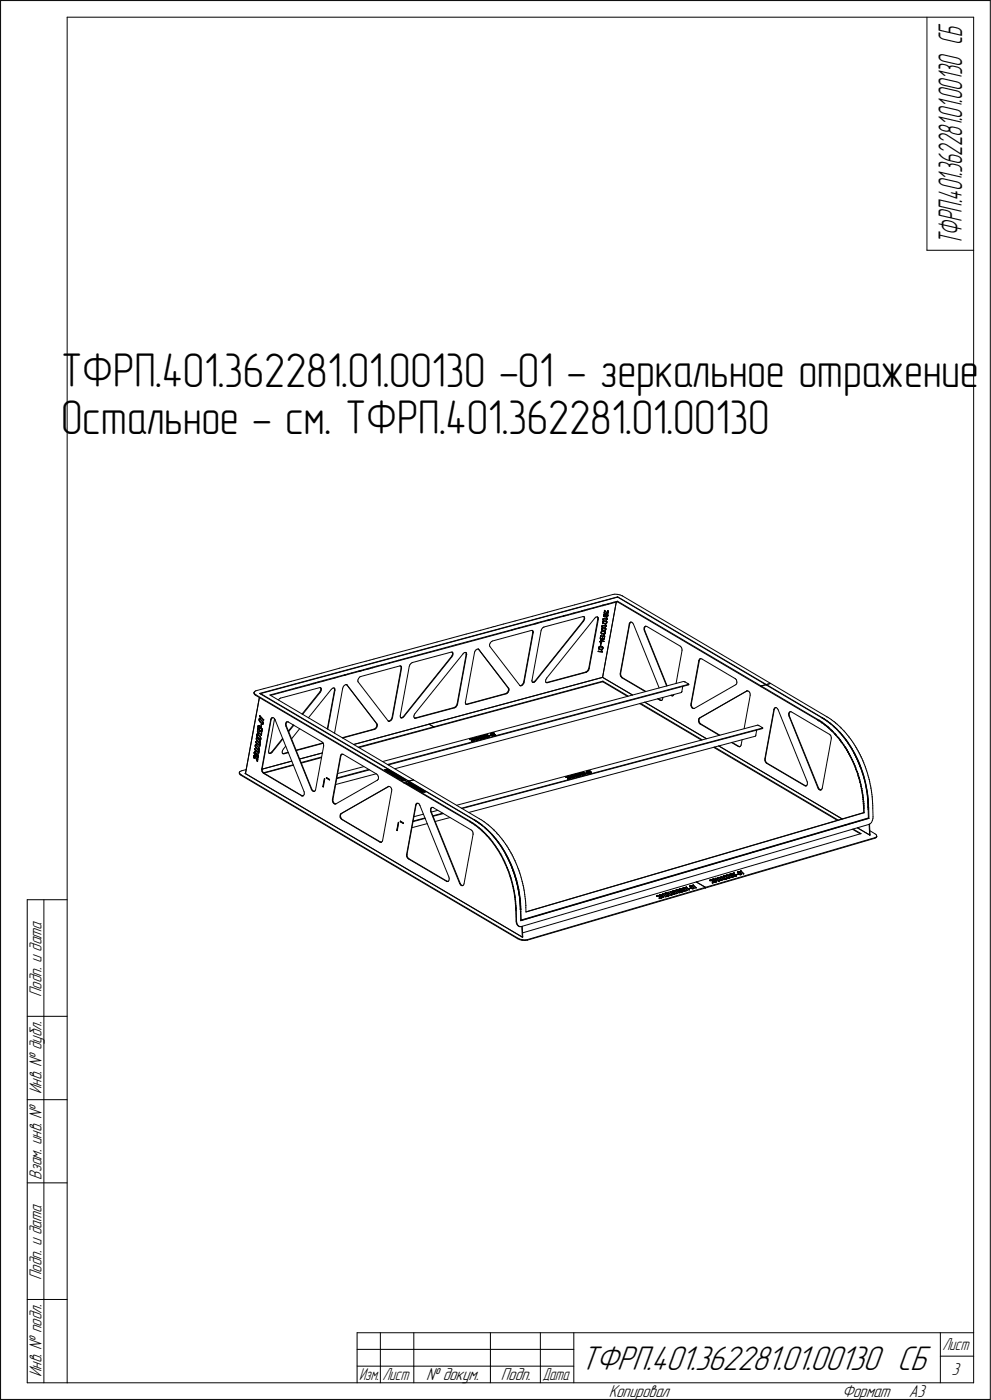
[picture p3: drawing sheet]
<svg xmlns="http://www.w3.org/2000/svg" width="297mm" height="420mm" viewBox="0 0 297 420" stroke-linecap="round" stroke-linejoin="round" font-family="sans-serif">
<defs><g id="words">
<g font-size="14.6">
<text x="18.4" y="116.1">ТФРП.401.362281.01.00130 -01 - зеркальное отражение</text>
<text x="18.4" y="130.4">Остальное - см. ТФРП.401.362281.01.00130</text>
</g>
<text font-size="10.9" x="174.2" y="411.2">ТФРП.401.362281.01.00130 СБ</text>
<text font-size="10.5" x="288.7" y="73.7" transform="rotate(-90 288.7 73.7)">ТФРП.401.362281.01.00130 СБ</text>
<g font-size="5.5">
<text x="12.4" y="299.4" transform="rotate(-90 12.4 299.4)">Подп. и дата</text>
<text x="12.4" y="328.5" transform="rotate(-90 12.4 328.5)">Инв. № дубл.</text>
<text x="12.4" y="354.2" transform="rotate(-90 12.4 354.2)">Взам. инв. №</text>
<text x="12.4" y="384.4" transform="rotate(-90 12.4 384.4)">Подп. и дата</text>
<text x="12.4" y="413.5" transform="rotate(-90 12.4 413.5)">Инв. № подл.</text>
<text x="285.5" y="412.9">3</text>
<text x="127.8" y="414.4">№ докум.</text>
<text x="150.3" y="414.4">Подп.</text>
<text x="182.6" y="419.4">Копировал</text>
<text x="252.6" y="419.4">Формат</text>
<text x="272.7" y="419.4">A3</text>
</g>
<g font-size="5.4">
<text x="282.8" y="405.4">Лист</text>
<text x="107.8" y="414.4">Изм.</text>
<text x="114.8" y="414.4">Лист</text>
<text x="162.8" y="414.4">Дата</text>
</g>
</g></defs>
<g fill="none" stroke="#000" stroke-width=".3">
<path d="M.2 .2v420zM.2 .2h296.9zM20.2 5.2v410zM20.2 5.2h271.9zM278.1 5.2v69.9zM292.1 5.2v410zM297.1 .2v420zM278.1 75.1h14zM180.1 179.5l3.8-1zM183.9 178.5l.6-.1zM184.5 178.4h.7zM185.2 178.4l.8 .2z"/>
<path d="M185.3 179.3l44.5 26.3zM185.3 179.3h.1M185.3 179.2l44.7 26.3zM186 178.6l.7 .3zM186.7 178.9h.1M186.7 178.9l44.5 26.3zM105.7 199.6l2.5-.7zM108.2 198.9l1.7-.4zM109.9 198.5l1.1-.3zM111 198.2l.7-.2zM111.7 198l.5-.1zM112.2 197.9l1.5-.5z"/>
<path d="M113.1 200l1.4-.4zM113.7 197.4l17.4-4.7zM114.4 199.8l.7-.2zM114.5 199.6l.7-.2zM115.1 199.6l1.7-.5zM115.2 199.4l1.6-.4zM116.8 199.1l2.8-.7zM116.8 199l2.9-.8zM119.6 198.4l5.7-1.6zM119.7 198.2l5.6-1.5zM119.9 199.9h.3zM120.2 199.9h.1"/>
<path d="M120.2 199.9l.2 .3zM120.3 200l.1 .2zM123 199.6l-.2 .4zM123.3 199.2l-.3 .4zM123.3 199.2l.4-.2zM123.7 199h.1M123.7 198.9l11.7-3.1zM125.3 196.8l11.4-3zM125.3 196.7l11.4-3.1zM131.1 192.7l8.8-2.3zM135.4 195.8h.3zM135.5 197.1l-14.4 18z"/>
<path d="M135.6 197.2l-14.4 17.9zM135.6 195.8l.2 .2zM135.6 196.8l-.1 .3zM135.7 195.8h.1M135.7 195.8l.2 .2zM135.8 196v.4zM135.8 196.4l-.2 .4zM135.8 196.7l-.2 .5zM135.9 196v.3zM135.9 196.3l-.1 .4zM136.7 193.8l16.9-4.6zM136.7 193.6l16.9-4.5z"/>
<path d="M138.9 196.3l.4-.3zM138.9 196.3l-14.4 17.9zM139.3 196l.3-.1zM139.6 195.9h.2zM139.7 195.9l.2 .2zM139.8 195.9l.2 .2zM139.9 190.4l4.3-1.2zM139.9 196.1v.4zM139.9 196.5h.1M139.9 196.5l-2.7 14.8zM140 196.1v.3zM140 196.6l-2.7 14.8z"/>
<path d="M140 196.4v.2zM142.4 196l-2.7 14.8zM142.5 195.5l-.1 .5zM142.8 195.1l-.3 .4zM142.8 195.1l.4-.2zM143.2 194.9h.3zM143.5 194.9h.1M143.6 194.9l8.9 11.7zM143.6 194.9l.1 .1zM143.7 195l9 11.7zM144.2 189.2l2.2-.6zM146.4 188.6l1.1-.3z"/>
<path d="M146.9 193.8l.1 .3zM146.9 193.5v.3zM147 194.1l9 11.7zM147.1 193l-.2 .5zM147.4 192.6l-.3 .4zM147.4 192.6l.4-.2zM147.5 188.3l.5-.1zM147.8 192.4l11.7-3.1zM148 188.2l.5-.1zM148.5 188.1l.8-.3zM149.3 187.8l1.7-.4zM151 187.4l3.6-1z"/>
<path d="M153.6 189.2l.8-.2zM153.6 189.1l.9-.3zM154.4 189l1.3-.4zM154.5 188.8l1.2-.3zM154.6 186.4l5.1-1.4zM155.7 188.6l1.9-.5zM155.7 188.5l1.9-.5zM157.6 188.1l2.9-.7zM157.6 188l2.9-.8zM159.5 189.3h.2zM159.7 185l4.6-1.2zM159.7 189.3l.2 .2z"/>
<path d="M159.7 189.3h.1M159.8 189.3l.2 .2zM159.9 189.9l-2.8 14.8zM159.9 189.5v.4zM159.9 189.9h.1M160 190l-2.7 14.8zM160 189.5v.3zM160 189.8v.2zM160.5 187.4h.1M160.5 187.2h.1M160.6 187.3h.2zM160.7 187.2l.2-.1z"/>
<path d="M160.8 187.3l.5-.1zM160.9 187.1l.4-.2zM161.3 187.2l1-.3zM161.3 186.9l1-.2zM162.3 186.9l1.9-.5zM162.3 186.7l1.9-.5zM162.3 189.4l-2.7 14.8zM162.5 188.9l-.2 .5zM162.8 188.5l-.3 .4zM162.8 188.5l.4-.2zM163.2 188.3h.1M163.2 188.3l11.7-3.2z"/>
<path d="M164.2 186.4l.4-.1zM164.2 186.2l.4-.1zM164.3 183.8l4.1-1.1zM164.6 186.3h.1M164.6 186.1h.1M164.7 186.2h.1zM164.7 186.1l.2-.1zM164.8 186.2l.4-.1zM164.9 186l.3-.1zM165.2 186.1l.7-.2zM165.2 185.9l.7-.2zM165.9 185.9l1.4-.4z"/>
<path d="M165.9 185.7l1.4-.4zM167.3 185.5l1.7-.5zM167.3 185.3l1.8-.4zM168.4 182.7l4-1.1zM169 185h.1M169.1 184.9h.1M169.1 185h.2zM169.2 184.8h.2zM169.3 185l.4-.1zM169.4 184.8l.4-.1zM169.7 184.9l.8-.2zM169.8 184.7l.8-.2z"/>
<path d="M170.5 184.7l1.6-.5zM170.6 184.5l1.6-.5zM172.1 184.2l2.4-.6zM172.2 184l2.3-.6zM172.4 181.6l3.9-1zM174.5 183.6h.1M174.5 183.4h.1M174.5 183.6l.3-.1zM174.6 183.4l.2-.1zM174.8 183.5l.5-.1zM174.8 183.3l.5-.1zM174.9 185.1h.3z"/>
<path d="M175 186.4l-14.4 18zM175.1 186.5l-14.4 18zM175.2 185.1l.1 .2zM175.2 186.1l-.2 .3zM175.2 185.1h.1M175.2 185.2l.2 .1zM175.3 183.4l.9-.3zM175.3 183.2l.9-.3zM175.3 185.3v.4zM175.3 185.7l-.1 .4zM175.3 186.1l-.2 .4zM175.4 185.3v.4z"/>
<path d="M175.4 185.7l-.1 .4zM176.2 183.1l1.9-.5zM176.2 182.9l2-.5zM176.3 180.6l3.8-1.1zM178.1 182.6l2.7-.7zM178.2 182.4l2.6-.7zM178.4 185.6l-14.4 18zM178.4 185.6l.4-.3zM178.8 185.3l.3-.1zM179.1 185.2l.2 .1zM179.2 185.2l.2 .3zM179.3 185.3l.2 .1z"/>
<path d="M179.4 185.5v.3zM179.4 185.8h.1M179.4 185.8l-2.7 14.9zM179.5 185.4v.4zM179.5 195.5h.1M179.5 195.6h.1M179.5 185.9l-2.7 14.8zM179.5 185.8v.1zM179.5 195.5l1.1 .1zM179.5 195.6l1.2 .1zM179.7 194.7h.1M179.7 194.8h.1"/>
<path d="M179.6 194.6h.1M179.7 194.6h.1M179.7 194.9h.1M179.7 194.4h.1M179.7 194.3h.1M179.8 194.8h.1M179.8 194.9h.1M179.8 194.3h.1M179.8 194.2h.1M179.8 194.9l.8 .1zM179.9 194.9h.1M179.8 194.4h.1"/>
<path d="M179.8 194.1h.1M179.9 194.8h.1M179.9 194.9l.7 .1zM179.9 194.8l.7 .1zM179.9 194.3h.1M179.9 194.2h.1M180 192.7h.1M179.9 192.7h.1M179.9 194.1h.1M180 192.7h.2zM180 192.6h.1M180 194.2l.7 .1z"/>
<path d="M180 192.6h.2zM180 194.1l.7 .1zM180.1 191.7h.1M180.1 191.6h.1M180.1 191.3v.3zM180.1 191.3h.1M180.2 194h.1M180.2 191.9h.1M180.1 191.8h.1M180.2 193h.1M180.2 191.6h.1M180.2 191.2h.1"/>
<path d="M180.2 191.7h.1M180.2 192.7h.1M180.2 193.9h.1M180.3 193h.1M180.3 191.9h.1M180.3 191h.1M180.2 191l1.2 .1zM180.3 193.9h.1M180.2 190.9h.1M180.2 190.8h.1M180.2 192.7v.2zM180.2 191h.1"/>
<path d="M180.2 191.3v.3zM180.2 191.8h.1M180.3 192.9h.1M180.3 192.7v.2zM180.3 192.7h.2zM180.3 192.2l-.1 .4zM180.3 192.7h.1M180.3 193.2h.1M180.3 191.3l-.1 .3zM180.3 192.2h.1M180.3 193.2l-.2 .7zM180.3 190.8l1 .2z"/>
<path d="M180.3 191.8h.1M180.3 191l1.1 .1zM180.3 192.7l.2 .1zM180.3 191.9h.2zM180.3 192.6l.2 .1zM180.3 193.2l-.1 .7zM180.3 192.2l.9 .3zM180.3 192.3l.8 .3zM180.3 192.3v.3zM180.3 191.8h.2zM180.3 193.2v.7zM180.4 190.2h.1"/>
<path d="M180.3 190.1h.1M180.3 190h.1M180.3 189.9h.1M180.4 189.8h.1M180.5 190.1h.1M180.4 190h.1M180.5 190.2h.1M180.4 195.3h.1M180.4 189.7h.1M180.4 195.2h.1M180.4 195.3l.2 .3zM180.5 195.2h.1"/>
<path d="M180.4 189.9h.1M180.5 189.8h.1M180.5 189.7h.1M180.5 189.6h.1M180.5 190.3h.1M180.6 191.9h.1M180.5 195.2l.2 .4zM180.6 190.2h.1M180.6 192.7h.1M180.6 190.3h.1M180.5 192.7h.1M180.5 188.8h.1"/>
<path d="M180.5 191.8h.1M180.6 189.1h.1M180.5 189.1h.1M180.5 189h.1M180.6 189.7h.1M180.6 189.5h.1M180.6 190.3l.7 .1zM180.6 195h.1M180.6 191.8h.1M180.6 188.9h.1M180.6 189h.1M180.6 189.6h.1"/>
<path d="M180.6 190.2h.7zM180.6 194.9h.1M180.6 188.7h.1M180.6 189.2h.1M180.6 188.8h.1M180.6 188.6h.1M180.7 189.1h.1M180.7 188.2h.1M180.6 188.1h.1M180.6 188h.1M180.7 195h.1M180.6 188.5h.1"/>
<path d="M180.7 189.2h.1M180.6 188.2h.1M180.7 187.9h.1M180.7 187.8h.1M180.7 194.9h.1M180.7 188h.1M180.7 191.9h.1M180.7 189.6l.7 .1zM180.7 191.7h.1M180.7 194.3h.1M180.7 188.6h.1M180.7 194.2h.1"/>
<path d="M180.8 194.9h.1M180.7 187.7h.1M180.7 189.5l.7 .1zM180.7 195.6h.1M180.7 195.7h.1M180.8 188.2h.1M180.7 189.1l.7 .1zM180.7 188.1h.1M180.7 188.5h.1M180.7 191.6h.1M180.7 189.2l.7 .1zM180.7 187.7l1.1 .2z"/>
<path d="M180.7 191.8h.1M180.7 187.9l1.2 .1zM180.7 191.5h.1M180.8 188.1h.1M180.8 194.2h.1M180.8 181.9h.1M180.8 188.6h.1M180.8 191.5h.1M180.8 191.8h.1M180.8 194.7h.1M180.8 194.8h.1M180.8 188.4h.1"/>
<path d="M180.8 194.4h.1M180.8 191.9h.1M180.8 191.6h.1M180.8 191.7h.1M180.8 194.3h.1M180.8 181.7h.1M180.8 188.6h.7zM180.8 187h.1M180.8 186.9h.1M180.8 194.5h.1M180.8 194.6h.1M180.8 188.4l.8 .1z"/>
<path d="M180.9 191.9h.1M180.9 187.1h.1M180.8 186.8h.1M180.8 187.1h.1M180.8 186.7h.1M180.9 194.6h.1M180.9 186.9h.1M180.9 194.4h.1M180.9 194.5h.1M180.9 194.7h.1M180.9 181.9l.2-.1zM180.9 191.8h.1"/>
<path d="M180.9 187.2h.1M180.8 186.6h.1M180.9 186.5h.1M181 187h.1M180.9 187h.1M180.9 186.7h.1M180.9 186.6h.1M180.9 186.8h.1M180.9 181.7l.2-.1zM181 191.9h.1M181 187.2h.1M181 186.1h.1"/>
<path d="M180.9 186.1h.1M180.9 186h.1M181 187.1h.1M181 186.6h.1M181 185.8h.1M181 185.7h.1M181 191.8h.1M181 186h.1M181.1 191.9h.1M181 187.2l.7 .1zM181.1 186.1h.1M181 185.8l1.2 .1z"/>
<path d="M181.1 187.1h.1M181 186.5h.1M181 186.4h.1M181 185.7l1.1 .1zM181.1 186h.1M181.1 186.5h.1M181.1 187.1l.6 .1zM181.1 191.8h.1M181.1 181.8l.5-.1zM181.2 191.9h.1M181.1 186.4h.1M181.1 192.6h.1"/>
<path d="M181.1 181.6l.5-.1zM181.1 184.7h.1M181.1 190.7h.1M181.1 186.5l.8 .1zM181.1 186.5l.7 .1zM181.1 190.7l.2 .3zM181.1 186.4h.8zM181.2 185h.1M181.1 185h.1M181.1 184.9h.1M181.2 192.5h.1M181.2 190.6h.1"/>
<path d="M181.2 192.6h.1M181.1 190.6h.1M181.2 185.1h.1M181.2 191.8h.1M181.2 184.7h.1M181.2 190.6l.2 .4zM181.2 184.9h.1M181.2 184.8h.1M181.3 185h.1M181.3 191.8h.1M181.3 185.1h.1M181.2 184.6h.1"/>
<path d="M181.2 191.7h.1M181.3 184.6h.1M181.3 184.5h.1M181.3 190.2h.1M181.4 190.4h.1M181.3 184.4h.1M181.3 184h.1M181.3 184.1h.1M181.3 190.4h.1M181.2 184.5h.1M181.4 184h.1M181.3 191.7h.1"/>
<path d="M181.4 190.2h.1M181.4 185.1h.1M181.3 191.4v.2zM181.4 190.3h.1M181.3 191.3h.1M181.4 185h.1M181.3 191.4h.1M181.4 191.6h.1M181.4 184.4h.1M181.4 185.1l.1 .1zM181.4 191.3h.1M181.4 183.3h.1"/>
<path d="M181.4 183.3l-.1 .7zM181.4 189.7h.1M181.4 185h.1zM181.4 191.1h.1M181.4 189.6h.1M181.5 190.3h.1M181.4 184.3h.1M181.4 191.4v.2zM181.4 191h.1M181.4 183.4v.6zM181.4 183.3l.7 .7zM181.4 184.4h.2z"/>
<path d="M181.5 189.3h.1M181.4 183.4l.6 .7zM181.5 189.6h.1M181.5 190h.1M181.5 190.1h.1M181.5 189.7h.1M181.5 189.2h.1M181.6 189.3h.1M181.5 184.3h.2zM181.5 190.2h.1M181.6 185.2h.1M181.5 188.6h.1"/>
<path d="M181.5 189.9h.1M181.5 189.8h.1M181.6 185h.1M181.6 189.7h.1M181.6 190h.1M181.6 190.2h.1M181.6 181.7l.9-.3zM181.6 181.5l.9-.2zM181.6 185.1h.1M181.6 189.1h.1M181.6 188.6h.1M181.6 188.5h.1"/>
<path d="M181.7 185h.1M181.6 189.9h.1M181.6 189.8h.1M181.7 189.2h.1M181.7 185.1h.1M181.6 184.4h.1M181.6 188.7h.1M181.6 187.6l.2 .3zM181.6 187.5h.1M181.6 189.2h.1M181.6 187.6h.1M181.7 187.5h.1"/>
<path d="M181.7 188.6h.1M181.7 184.4h.1M181.7 189h.1M181.7 189.1h.1M181.7 188.7h.1M181.7 188.8h.1M181.7 184.3h.1M181.7 188.5h.1M181.7 187.5l.2 .4zM181.7 184.5h.1M181.7 188.9h.1M181.8 187.2h.1"/>
<path d="M181.8 187.3h.1M181.7 184.8h.1M181.7 184.9h.1M181.8 184.4h.1M181.8 188.9h.1M181.8 188.8h.1M181.8 185h.1M181.8 184.6h.1M181.8 184.7h.1M181.8 184.5h.1M181.9 184.9h.1M181.8 184.8h.1"/>
<path d="M181.9 187.2h.1M181.8 186.6h.1M181.9 185.1h.1M181.8 185.1h.1M181.9 188h.1M181.9 185h.1M181.9 184.8h.1M181.9 184.7h.1M181.9 186.6h.1M181.9 186.4h.1M181.9 184.5h.1M181.9 187.9h.1"/>
<path d="M181.9 185.5l.2 .3zM181.9 187.1h.1M181.9 185.5h.1M181.9 184.6h.1M181.9 186.5h.1M181.9 185.2h.1M181.9 184.4h.1M182 185h.1M182 185.2h.1M182.1 185.2h.1M181.9 186.9h.1M181.9 187h.1"/>
<path d="M182 187.1h.1M182 186.5h.1M182 185.5l.2 .3zM182 184.1h.1M182 186.7h.1M182 186.8h.1M182 184.4h.1M182 184.6h.1M182.1 185h.1M182 185.4h.1M182 186.6h.1M182 186.9h.1"/>
<path d="M182 187h.1M182.1 184.1h.1M182.1 184h.1M182.1 186.6h.1M182.1 186.7h.1M182.1 186.8h.1M182.1 184.6h.1M182.1 186.9h.1M182.1 184.4h.1M182.2 185.2h.1M182.2 184.1h.1M182.2 185h.1"/>
<path d="M182.2 185.1h.1M182.2 185.9h.1M182.2 184.2h.1M182.2 184h.1M182.2 184.6h.1M182.2 184.4h.1M182.2 185.8h.1M182.3 184.1h.1M182.2 184.5h.1M182.2 184.7h.1M182.3 184.5h.1M182.3 184h.1"/>
<path d="M182.3 184.7h.1M182.3 184.8h.1M182.3 184.9h.1M182.4 184.1h.1M182.3 185h.1M182.3 184.6h.1M182.4 183.5h.1M182.3 183.4h.1M182.3 183.5h.1M182.4 184.8h.1M182.4 184.7h.1M182.4 184.9h.1"/>
<path d="M182.4 184.6h.1M182.4 183.4h.1M182.4 184h.1M182.4 183.9h.1M182.4 183.6h.1M182.5 183.6h.1M182.5 184h.1M182.5 183.4h.1M182.5 181.4l1.8-.5zM182.5 181.3l1.8-.5zM182.5 183.8h.1M182.5 183.7h.1"/>
<path d="M182.5 183.9h.1M182.5 183.5h.1M184.3 180.9l1-.2zM184.3 180.8l1-.3zM184.9 180.8l-4.1 22.6zM185.3 180.7l43 25.5zM185.3 180.5l43.1 25.5zM185.3 180.5v.2zM188.8 187.3h.1M188.8 187.4l-2.7 14.8zM188.9 187.3l-2.7 14.8zM189 187l.2-.2z"/>
<path d="M189 187l-.2 .3zM189.1 187l.2-.2zM189.1 187l-.2 .3zM189.3 186.8h.3zM189.3 186.8h.1M189.6 186.8l.3 .3zM189.9 187.1l.2 .3zM190.1 187.4l7.7 19.1zM193.3 188.5v.4zM193.3 188.9v.5zM193.3 189.4l6.7 16.6zM193.4 188.6v.4z"/>
<path d="M193.4 189l.1 .3zM193.4 188.2l.3-.2zM193.4 188.2l-.1 .3zM193.5 189.3l6.7 16.6zM193.5 188.2l.3-.2zM193.5 188.2l-.1 .4zM193.8 188h.1M193.8 188l.3 .1zM194.1 188.1l10 5.9zM204.1 194l.2 .1zM204.3 194.1l.2 .4zM204.5 194.5l.1 .4z"/>
<path d="M204.6 195.3l-1.7 9.9zM204.6 194.9v.4zM209.7 198.3l-2.4 13.1zM209.7 198.2h.1M209.8 198.3l-2.4 13zM209.8 197.9l.3-.2zM209.8 197.9l-.1 .3zM210 198l-.2 .3zM210.2 197.7h.1M210.2 197.7l-.2 .3zM210.2 197.7l.4 .1zM210.6 197.8l10 6z"/>
<path d="M76.2 208v.3zM76.2 208.3l.3 .3zM76.2 208l.2 .3zM76.2 207.9v.1zM76.4 207.6l-.2 .3zM76.4 207.6l.2-.1zM76.4 208.3l.4 .3zM76.5 208.6l.3 .2zM76.6 207.5l.2-.1zM76.8 208.8l44.4 26.3zM76.8 208.6l44.5 26.3zM76.8 207.4l2.4-.6z"/>
<path d="M77.3 219.6h.1M77.2 219.6h.1M77.3 219.6l.1 .6zM77.3 219.5h.1M77.2 219.5h.1M77.3 219.6l.2 .6zM77.3 219.3h.1M77.3 219.5l1.1 1.2zM77.3 219.2h.1M77.3 218.9v.3zM77.3 218.9h.1M77.4 219.3h.1"/>
<path d="M77.4 219.8l.1 .4zM77.4 219.8l1 1zM77.4 218.8h.1M77.4 218.3h.1M77.4 219v.3zM77.5 218.3h.1M77.4 218.7h.1M77.5 218.9h.1M77.4 218.9h.1M77.5 218h.1M77.5 217.9h.1M77.5 218.4h.1"/>
<path d="M77.5 218l-.1 .2zM77.5 217.8h.1M77.6 218.9h.1M77.5 218.7h.1M77.6 218.8h.1M77.6 218.1l-.1 .2zM77.6 218h.1M77.6 218.9l.1 .1zM77.6 217.8h.1M77.7 218h.1M77.6 218.8l.1 .1zM77.7 219h.1"/>
<path d="M77.8 218h.1M77.8 219.1h.1M77.7 218.9h.1M77.7 217.8h.1M77.8 218.9h.1M77.8 219h.1M77.9 218.1h.1M77.8 219.2h.1M77.8 216h.1M77.8 216.4h.1M77.8 216.2h.1M77.8 217.9h.1"/>
<path d="M77.9 216.5h.1M77.9 219.3h.1M77.8 215.9h.1M77.8 215.8h.1M77.8 209.4l-4.1 22.8zM77.9 209.4l-4.2 22.9zM77.9 219.5h.1M77.9 218h.1M77.9 216.6h.1M77.9 219.2h.1M77.9 219.4h.1M77.9 216h.1"/>
<path d="M77.9 215.9h.1M77.9 216.1h.1M77.9 215.8h.1M77.9 216.4h.1M77.9 216.3h.1M77.9 216.2h.1M77.9 219.6h.1M77.9 208.2l107.4-29zM77.9 208.2l44.7 26.3zM77.9 216.7h.1M78 216.7h.1M77.9 215.7h.1"/>
<path d="M77.9 218.2h.1M77.9 214.9h.1M77.9 215h.1M77.9 216.7l.8 .7zM78 218.3h.1M78 218.4h.1M77.9 215l.2 .6zM77.9 218.3h.1M78 216.5h.1M78 218.6h.1M78 219.2h.1M78 215.9h.1"/>
<path d="M78 218.5h.1M78 214.9l1.1 1.2zM78 218.1h.1M78 218.2h.1M78 216.7l.7 .7zM78 216.5l.7 .8zM78 219.4h.1M78 218.7h.1M78.1 218.7h.1M78.1 219.4h.1M78 215.8h.1M78.1 218.6h.1"/>
<path d="M78.1 219.2h.1M78.1 215.1l1 1.1zM78.1 215.1l.1 .5zM78.1 218.3h.1M78.1 215.9l.6 .8zM78.1 215.8l.7 .7zM78.1 208.3h.1M78.1 218.5h.1M78.1 219.3h.1M78.1 219.5h.1M78.2 208.3h.1M78.1 219.5l.2 .1z"/>
<path d="M78.2 215.6h.1M78.1 218.4h.1M78.1 215.6h.1M78.2 218.4h.1M78.1 219.3l.2 .2zM78.2 208.2l107.1-28.9zM78.2 208.2l44.5 26.3zM78.2 218.3h.1M78.3 218.5h.1M78.3 218.2h.1M78.3 218.1h.1M78.3 218.5l.1 .2z"/>
<path d="M78.4 218.2h.1M78.3 218.4l.2 .2zM78.4 219.7h.1M78.3 219.5h.1M78.4 219.8h.1M78.4 217.4h.1M78.4 217.4l-.1 .7zM78.4 219.6h.1M78.4 217.3h.1M78.5 218.7h.1M78.4 220h.1M78.4 219.9h.1"/>
<path d="M78.5 217.4h.1M78.5 219.8h.1M78.5 218.8h.1M78.5 217.5l-.1 .7zM78.5 218.6h.1M78.5 219.9h.1M78.6 219.5h.1M78.5 219.4h.1M78.6 218.9h.1M78.5 219.5h.1M78.6 219.1l-.1 .3zM78.6 219h.1"/>
<path d="M78.6 219.1v.3zM78.6 219.1h.1M78.6 218.7h.1M78.7 218.9h.1M78.7 219h.1M78.7 217.5h.1M78.7 219.2l-.1 .3zM78.7 217.3h.1M78.7 219.1h.1M78.8 217.5h.1M78.7 216.7h.1M78.8 217.3h.1"/>
<path d="M78.8 216.7h.1M78.8 216.5h.1M78.8 216.8h.1M78.9 217.4h.1M78.8 216.6l.1 .1zM78.9 217.1h.1M78.9 217.2h.1M78.9 217.3h.1M78.9 216.9h.1M78.9 217h.1M78.9 216.7h.1M79 216.8h.1"/>
<path d="M79 217h.1M79 217.3h.1M79 217.4h.1M79 217.1h.1M79 217.2h.1M79.1 216.2h.1M79.1 216.1h.1M79.2 206.8l4-1.1zM81 208.7l3.8-1.1zM81 208.7l43.1 25.4zM81.2 208.8l3.8-1.1zM81.2 216l-2.7 14.9z"/>
<path d="M81.4 215.7l-.2 .3zM81.4 215.7l.2-.2zM81.4 216l-2.7 14.8zM81.5 215.6l-.1 .4zM81.5 215.6l.2-.1zM81.6 215.5h.1M81.7 215.5h.3zM82 215.5l.3 .2zM82.3 215.7l.2 .4zM82.4 215.8l-1.8 9.7zM82.5 216.1h.1M82.5 216.1l8.7 21.6z"/>
<path d="M83.2 205.7l4.2-1.1zM83.9 209.8l-.4 .3zM83.9 209.8l.3-.2zM84.2 209.6l11.7-3.1zM84.8 207.6l3.8-1zM85 207.7l3.9-1zM85.7 217.6l.1 .4zM85.7 217.2v.4zM85.8 218l7.6 19zM85.8 217.6l.1 .4zM85.9 217.1l-.1 .5zM85.9 216.8l-.2 .4z"/>
<path d="M85.9 216.8l.2-.1zM85.9 218l7.7 18.9zM86 216.8l-.1 .3zM86 216.8l.2-.1zM86.1 216.7h.3zM86.4 216.7h.1M86.5 216.8l10.1 5.9zM87.4 204.6l4.3-1.2zM88 217.6l-1.5 1.9zM88.2 217.7l-1.6 2zM88.6 206.6l4-1.1zM88.9 206.7l3.9-1z"/>
<path d="M89.9 218.8l-2.4 3.1zM91.7 203.4l4.7-1.3zM92.6 205.5l1.3-.4zM92.8 205.7l1.1-.4zM93.9 205.3h.2zM93.9 205.1h.3zM94.1 205.3l.5-.2zM94.2 205.1l.4-.1zM94.6 205.1l.8-.2zM94.6 205l.9-.3zM95.4 204.9l1.8-.4zM95.5 204.7l1.7-.4z"/>
<path d="M95.9 206.5h.2zM95.9 207.8l-5.3 6.6zM96.1 207.9l-5.3 6.6zM96.1 206.5l.2 .2zM96.1 207.5l-.2 .3zM96.1 206.5h.1M96.2 206.5l.2 .2zM96.3 206.7v.4zM96.3 207.1l-.2 .4zM96.4 207.4l-.3 .5zM96.4 202.1l5.5-1.5zM96.4 206.7v.3z"/>
<path d="M96.4 207v.4zM97.2 204.5l3.3-.9zM97.2 204.3l3.3-.9zM99.4 207l.4-.4zM99.4 207l-6.9 8.5zM99.8 206.6l.3-.1zM100.1 206.5l.2 .1zM100.2 206.5l.2 .3zM100.3 206.6l.2 .2zM100.4 206.8v.3zM100.4 207.1h.1M100.4 207.2l-2.2 11.7z"/>
<path d="M100.5 203.6l2.8-.8zM100.5 206.8v.3zM100.5 207.1v.2zM100.5 207.3l-2.2 11.6zM100.5 203.4l2.8-.8zM101.9 200.6l3.8-1zM102.8 206.6l-2.4 13.5zM103 206.2l-.2 .4zM103.3 202.8h.2zM103.3 205.8l-.3 .4zM103.3 205.8l.4-.2zM103.3 202.6h.1"/>
<path d="M103.5 202.8l.2-.1zM103.5 202.6l.3-.1zM103.7 205.6l.3-.1zM103.7 202.7l.6-.2zM103.8 202.5l.5-.1zM104 205.5h.1M104 205.6l9 11.7zM104.1 205.6h.1M104.1 205.7l9 11.6zM104.3 202.5l1.1-.3zM104.3 202.4l1.1-.3zM105.4 202.2l2.2-.6z"/>
<path d="M105.4 202.1l2.2-.6zM107.4 204.5l.1 .3zM107.4 204.1v.4zM107.5 204.8l9 11.7zM107.6 201.6l.3-.1zM107.6 201.5l.3-.1zM107.6 203.7l-.2 .4zM107.9 201.5h.1M107.9 203.3l-.3 .4zM107.9 203.3l.3-.2zM107.9 201.4h.1M108 201.5h.2z"/>
<path d="M108 201.3h.1M108.2 201.5l.2-.1zM108.2 201.3h.3zM108.2 203.1l11.7-3.2zM108.4 201.4l.6-.1zM108.5 201.3l.6-.2zM109 201.3l1.2-.3zM109.1 201.1l1.1-.4zM110.2 201l.3-.2zM110.2 200.7h.4zM110.5 200.8h.1M110.6 200.7h.1"/>
<path d="M110.6 200.8h.2zM110.7 200.7h.1M110.8 200.8l.3-.1zM110.8 200.6l.3-.1zM111.1 200.7l.7-.2zM111.1 200.5l.7-.2zM111.8 200.5l1.2-.3zM111.8 200.3l1.3-.3zM112.2 218.9l.4-.2zM112.4 219l.3-.2zM112.9 218.4l-.3 .3zM113 217.3l.1 .2z"/>
<path d="M113 200.2l1.4-.4zM113 218.4l-.3 .4zM113.1 217.5v.4zM113.1 217.9l-.2 .5zM113.1 217.3l.1 .3zM113.2 218l-.2 .4zM113.2 217.6v.4zM116.5 216.5h.1M116.5 216.5h.3zM116.7 216.6h.1M116.7 216.6l.2-.1zM116.8 216.5l.4-.3z"/>
<path d="M116.9 216.5l.4-.2zM117.5 215.9l-.3 .3zM117.6 215.9l-.3 .4zM117.6 215.4l-.1 .5zM117.8 215.5l-.2 .4zM120.1 215v.3zM120.1 214.8v.2zM120.1 215.3l.2 .2zM120.2 215.5h.2zM120.3 215.5l.2 .1zM120.4 200.2v.3zM120.4 200.5h.1"/>
<path d="M120.4 200.6l-2.8 14.8zM120.4 215.5l.3-.1zM120.4 200.2l.1 .3zM120.5 200.5v.2zM120.5 200.7l-2.7 14.8zM120.5 215.6l.4-.1zM120.7 215.4l.4-.3zM121.2 215.1l-.3 .4zM122.8 200l-2.7 14.8zM124.2 215.1v.3zM124.2 215.4l.2 .2zM124.2 214.7v.4z"/>
<path d="M124.3 215.6h.3zM124.5 215.6h.1M124.5 215.6h.3zM124.5 214.2l-.3 .5zM124.6 215.6l11.7-3.2zM124.8 215.6l11.6-3.1zM128.7 217.4l52.1-14zM128.7 217.4l1.4 .8zM130.1 218.4l50.7-13.7zM130.1 218.2l50.8-13.7zM130.1 218.2v.2zM136.3 212.4l.4-.2z"/>
<path d="M136.3 212.4h.1M136.5 212.5h.1M136.5 212.5l.3-.2zM137 211.8l-.3 .4zM137.1 211.8l-.3 .5zM137.2 211.3l-.2 .5zM137.3 211.4l-.2 .4zM139.6 210.9l.1 .3zM139.7 211.2l.1 .3zM139.7 210.8l-.1 .1zM139.8 211.4h.2zM139.9 211.5h.1"/>
<path d="M139.9 211.5h.3zM140 211.4l11.7-3.2zM140.2 211.5l11.6-3.2zM151.7 208.2l.4-.1zM151.8 208.3l.4-.1zM152.4 207.7l-.3 .4zM152.5 206.6l.1 .2zM152.5 207.8l-.3 .4zM152.6 207.2l-.2 .5zM152.6 206.8v.4zM152.7 206.7v.2zM152.7 207.3l-.2 .5z"/>
<path d="M152.7 206.9v.4zM156 205.8l.1 .1zM156 205.8h.1M156 205.8h.3zM156.2 205.9h.1M156.2 205.9h.3zM156.3 205.8l.4-.2zM156.5 205.9l.3-.2zM157 205.2l-.3 .4zM157.1 204.7l-.1 .5zM157.1 205.2l-.3 .5zM157.3 204.8l-.2 .4z"/>
<path d="M159.6 204.3v.4zM159.6 204.7l.2 .2zM159.6 204.2v.1zM159.9 204.8h.1M159.8 204.9h.2zM159.9 204.8l.3-.1zM160 204.9l.4-.1zM160.2 204.7l.4-.3zM160.7 204.5l-.3 .3zM163.7 204.4v.4zM163.7 204.8l.2 .1zM163.8 204l-.1 .4z"/>
<path d="M163.8 204.9h.3zM164 205h.1M164 205h.3zM164 203.6l-.2 .4zM164.1 204.9l11.7-3.1zM164.3 205l11.6-3.2zM175.9 201.7l.3-.2zM175.9 201.7h.1M176 201.8l.3-.2zM176 201.8h.1M176.5 201.1l-.3 .4zM176.7 201.2l-.4 .4z"/>
<path d="M176.7 200.7l-.2 .4zM176.8 200.7l-.1 .5zM180.8 203.4l9 5.3zM180.8 204.7l7.5 4.4zM180.9 204.5l-.1 .2zM180.9 204.5l7.6 4.5zM186.1 202.2v.4zM186.1 202.6l.1 .4zM186.2 202.1v.5zM186.2 202.6l.2 .4zM186.2 203l.3 .4zM186.4 203l.2 .3z"/>
<path d="M186.5 203.4l.1 .1zM186.6 203.5l7 4.1zM186.6 203.3l.1 .2zM186.7 203.5l7.1 4.1zM191.9 211.2l18.6 11zM192.2 211.2l18.5 10.9zM193.5 210.8l18.5 11zM197.3 209.8l.7 .4zM197.4 209.8l.8 .4zM198 210.2l.3 .1zM198.2 210.2l.3 .1zM198.3 210.3h.1"/>
<path d="M198.4 210.3l.3-.2zM198.5 210.3h.1M198.8 209.8l-.1 .3zM198.9 209.4l-.1 .4zM201.3 208.7l.3 .2zM201.4 208.7l.3 .2zM201.6 208.9h.2zM201.7 208.9h.2zM201.8 208.9l.3-.2zM202.2 208.5l-.1 .2zM204.6 207.6h.1M204.6 207.6l-.1 .3z"/>
<path d="M204.9 206.1l-.3 1.5zM205.1 204.6h.2zM205.3 204.6l.2 .2zM205.5 204.8h.1M205.5 204.7l1 .6zM206.4 205.3l.3 .1zM206.5 205.3h.1M206.7 205.4l-.1 .2zM207.3 211.4v.4zM207.3 211.8l.1 .4zM207.4 212.2l.3 .4zM207.4 211.3v.5z"/>
<path d="M207.4 211.8l.2 .4zM207.6 212.2l.2 .3zM207.7 212.6l.3 .1zM207.8 212.5l.3 .2zM208 212.7h.2zM208.1 212.7h.2zM208.2 212.7h.1M208.4 212.7l12.4-7.1zM209.6 216.2v.4zM209.6 216.6l.2 .4zM209.7 215.8l-.1 .4zM209.7 216.2l.1 .4z"/>
<path d="M209.8 216.6l.1 .4zM209.8 217l.3 .3zM209.8 215.8l-.1 .4zM209.9 215.6l14.1-8.1zM209.9 215.6l-.2 .2zM209.9 217l.3 .3zM210.1 215.5l14.1-8.1zM210.1 215.5l-.3 .3zM210.1 217.3h.1M210.1 217.4l5.7 3.4zM210.2 217.3h.1M210.3 217.3l5.7 3.4z"/>
<path d="M220.6 203.8h.1M220.6 203.8l.3 .3zM220.8 205.6l.2-.3zM220.9 204.1l.2 .4zM221.1 204.5v.4zM221.1 204.9l-.1 .4zM224.2 207.4h.1M224.2 207.4h.2zM224.4 207.4l.3 .2zM224.7 207.6l.3 .3zM225 207.9l.1 .5zM225.1 208.4v.4z"/>
<path d="M225.1 208.8l-1.8 10zM227 219.2l-.2 1.5zM227.3 217.7h.2zM227.5 217.7l.2 .2zM227.7 217.8l.9 .6zM228.3 206.2l17 10zM228.4 206l1.4-.4zM228.4 206l-.1 .2zM228.4 206l16.9 10zM228.6 218.4h.1M228.6 218.4l.3 .2zM228.9 218.6l-.1 .1z"/>
<path d="M229.8 205.6l16.7 9.9zM230 205.5l1.2-.3zM230 205.5h.1M230 205.5l16.7 10zM229.9 205.7h.1M231.2 205.2l16.9 10zM232.2 212.9h.1M232.2 213l-2.7 14.8zM232.3 213l-2.7 14.8zM232.4 212.6l.2-.1zM232.4 212.6l-.2 .3zM232.5 212.6l.2-.2z"/>
<path d="M232.5 212.6l-.2 .4zM232.7 212.4l.3 .1zM232.7 212.4h.1M233 212.5l.3 .2zM233.3 212.7l.2 .4zM233.5 213.1l8.7 21.6zM236.6 214.2v.4zM236.6 214.6l.1 .4zM236.7 215l8.7 21.6zM236.8 214.2v.5zM236.8 214.7l.1 .3zM236.8 213.9l.3-.2z"/>
<path d="M236.8 213.9l-.2 .3zM236.9 215l8.7 21.5zM236.9 213.9l.3-.2zM236.9 213.9l-.1 .3zM237.2 213.7h.1M237.2 213.7h.3zM237.5 213.7l11.4 6.8zM245.3 216.2h.1M245.3 216v.2zM245.3 216l.5 .2zM245.3 216.2l.4 .3zM245.7 216.5l.5 .2z"/>
<path d="M245.8 216.2l.5 .3zM245.8 216.2l-.1 .3zM246.2 216.7l.4 .3zM246.3 216.5l-.1 .2zM246.3 216.5l.4 .3zM246.5 215.5h.1M246.6 215.5l.1 .1zM246.6 217l.5 .3zM246.7 216.8h.1M246.7 216.9l-.1 .1zM246.7 216.8l-.1 .2zM246.7 216.9l.4 .3z"/>
<path d="M246.7 215.6l.1 .1zM246.7 215.5h.1M246.7 215.6h.1M246.8 215.7l.2 .1zM246.8 215.5l.2 .1zM247 215.6l.1 .1zM247 215.8l.1 .1zM247.1 217.3l.4 .4zM247.1 217.2l.5 .3zM247.1 217.2v.1zM247.1 215.7l.2 .1zM247.1 215.9h.2z"/>
<path d="M247.3 215.8h.1M247.3 215.8l.1 .1zM247.3 215.9l.1 .1zM247.4 215.9l.2 .1zM247.4 216l.2 .2zM247.5 217.7l.4 .3zM247.6 217.5l.4 .3zM247.6 217.5l-.1 .2zM247.6 216.2l.4 .3zM247.6 216l.1 .1zM247.7 216.1l.5 .3zM247.9 218l.5 .4z"/>
<path d="M248 217.8h.1M248 217.8l-.1 .2zM248 217.8l.5 .4zM248.1 216.5h.1M248.1 215.2h.1M248.1 216.5l.4 .3zM248.1 215.2l.4 .2zM248.2 216.4l.4 .3zM248.4 218.4l.4 .4zM248.5 218.2l-.1 .2zM248.5 218.2l.4 .4zM248.5 216.8l.4 .3z"/>
<path d="M248.5 215.4l.5 .3zM248.6 216.7l.4 .4zM248.8 218.8l.4 .4zM248.9 218.6l.4 .4zM248.9 218.6l-.1 .2zM248.9 217.1l.4 .4zM249 215.7l.4 .3zM249 217.1h.1M249.1 217.1l.4 .3zM249.2 219.2l.4 .3zM249.3 219l-.1 .2zM249.3 219l.4 .4z"/>
<path d="M249.4 217.5h.1M249.4 217.5l.4 .3zM249.4 216.1h.1M249.4 216.1l.5 .3zM249.5 217.4l.4 .4zM249.6 219.5l.5 .5zM249.7 219.4l-.1 .1zM249.7 219.4h.1M249.7 219.4l.4 .4zM249.8 217.8h.1M249.8 217.8l.4 .4zM249.9 216.4l.4 .3z"/>
<path d="M249.9 217.8l.5 .3zM250.1 220l.3 .4zM250.1 219.8h.1M250.1 219.8l.4 .4zM250.1 219.8v.2zM250.2 218.2h.1M250.2 218.2l.4 .4zM250.3 216.7h.1M250.3 216.7l.4 .3zM250.4 218.2l.4 .4zM250.4 218.1h.1M250.7 218.6h.1"/>
<path d="M250.7 218.6l.3 .4zM250.7 217.1l.5 .3zM250.7 217.1h.1M250.8 218.6l.4 .3zM251 219l.5 .4zM251.2 217.4l.4 .4zM251.2 218.9h.1M251.2 219l.4 .4zM251.5 219.4l.3 .4zM251.6 217.8l.4 .4zM251.6 219.4l.4 .4zM251.8 219.9h.1"/>
<path d="M251.8 219.9l.2 .1zM252 219.8h.1M252 218.2l.4 .4zM252 219.8l.1 .2zM252.1 220l.2 .1zM252.4 218.6h.1M252.4 218.6l.4 .4zM252.8 219l.4 .5zM253.2 219.5l.4 .4zM253.6 219.9l.4 .4zM71.8 232.1v.2zM71.8 231.9v.2z"/>
<path d="M71.8 231.8h.1M71.8 231.9l.1 .2zM71.8 232.3l.3 .3zM71.9 232.1l.2 .3zM72.1 231.6l.3-.2zM72.1 231.6l-.3 .2zM72.1 232.6l.2 .2zM72.1 232.4l.3 .2zM72.3 232.8l83.1 49.1zM72.4 232.6l83 49.1zM72.4 231.4l1.5-.3zM73.7 232.2h.1"/>
<path d="M73.5 232.2l83.2 49.1zM73.5 232.2h.1M73.7 232.3l83 49zM76.2 227.3h.1M76.1 227.2h.1M76.1 227.1h.1M76.2 227.4v.1zM76.2 227.4h.1M76.1 227h.1M76.2 227.5h.1M76.2 226.9h.1M76.2 226.8h.1"/>
<path d="M76.2 227.5l.1 .1zM76.2 227.1h.1M76.2 227.2h.1M76.3 227.6h.1M76.3 227h.1M76.2 227h.1M76.3 226.1h.1M76.3 226h.1M76.3 227.5h.1M76.3 226.9h.1M76.3 225.9h.1M76.3 226.2h.1"/>
<path d="M76.3 226.8h.1M76.4 226.4h.1M76.3 226.3h.1M76.4 226.9h.1M76.4 226.4l.1 .1zM76.3 225.8h.1M76.4 225.8h.1M76.4 226.2h.1M76.4 226.1h.1M76.4 226.8h.1M76.4 226.5h.1M76.4 225.7h.1"/>
<path d="M76.5 226.4h.1M76.4 226.3h.1M76.4 226h.1M76.4 225.9h.1M76.5 227h.1M76.5 226.6h.1M76.5 224.9l.2 .6zM76.5 224.9h.1M76.5 225.7h.1M76.5 226.5h.1M76.5 225.9h.1M76.5 224.8h.1"/>
<path d="M76.6 226.5h.1M76.5 226.5l.1 .2zM76.5 224.8l1.1 1.2zM76.6 226.7h.1M76.5 226.9h.1M76.5 225.8h.1M76.5 227.1h.1M76.6 227.1h.1M76.6 225.9h.1M76.6 225l1 1.1zM76.6 224.1h.1M76.6 224h.1"/>
<path d="M76.6 227h.1M76.6 227.2l.6 1.4zM76.6 227.2h.1M76.6 224.2h.1M76.6 225.8l.1 .1zM76.6 225l.2 .5zM76.7 226.6h.1M76.7 226.7h.1M76.7 224.3h.1M76.6 223.9h.1M76.6 223.7h.1M76.6 223.6h.1"/>
<path d="M76.7 225.6h.1M76.7 227.1l.5 1.3zM76.8 224.4h.1M76.7 224.2h.1M76.7 224.1h.1M76.7 224h.1M76.7 226h.1M76.7 223.6h.1M76.7 223.8h.1M76.8 226.7h.1M76.8 226.6h.1M76.7 226.1h.1"/>
<path d="M76.8 224.2h.1M76.7 223.9h.1M76.7 225.9h.1M76.8 222.8h.1M76.8 223.7h.1M76.8 222.8l.2 .6zM76.8 224.5h.1M76.8 222.7h.1M76.8 225.5h.1M76.8 226.1h.1M76.8 224.3h.1M76.8 223.6h.1"/>
<path d="M76.8 225.6h.1M76.8 226h.1M76.8 226.2h.1M76.8 226.3h.1M76.8 226.4h.1M76.8 226.5h.1M76.8 226.8h.1M76.8 224.5l.7 .7zM76.9 226.9h.1M76.8 226.9h.1M76.8 224.4l.7 .7zM76.8 222.7l1.1 1.2z"/>
<path d="M76.9 226.8h.1M76.9 226.7h.1M76.9 227h.1M76.9 223.7h.1M76.9 226.3h.1M76.9 226.2h.1M76.9 222.9l1 1.1zM76.9 223.6l.7 .8zM77 222.1h.1M76.9 222h.1M76.9 221.9h.1M77 227.1h.1"/>
<path d="M76.9 226.6h.1M76.9 222.9l.1 .5zM76.9 221.7h.1M77 227h.1M76.9 223.8l.7 .7zM76.9 226.5h.1M76.9 226.4h.1M76.9 221.6h.1M77 221.5h.1M77 227.2h.1M77 223.4h.1M77 222.2h.1"/>
<path d="M77 226.2h.1M77 226.4h.1M77 223.5h.1M77 222h.1M77 221.9h.1M77 222.3h.1M77 227.2l.2 .1zM77 221.8h.1M77 221.7h.1M77 227l.2 .2zM77 221.4h.1M77.1 220.9h.1"/>
<path d="M77.1 222.4h.1M77 220.8h.1M77 221.6h.1M77.1 222.2h.1M77.1 221.4h.1M77.1 220.6h.1M77.1 221.1h.1M77.1 221h.1M77.1 221.6h.1M77 220.7h.1M77.1 226.4l.2 .2zM77.1 220.7h.1"/>
<path d="M77.1 226.3h.1M77.1 220.5h.1M77.1 220.4h.1M77.1 221.1l.1 .1zM77.1 226.3l.2 .2zM77.1 222.2l.7 .8zM77.2 220.9h.1M77.1 220.8h.1M77.1 222.4l.7 .7zM77.2 221.1h.1M77.2 221.5h.1M77.3 227.4h.1"/>
<path d="M77.2 221.6h.1M77.2 227.2h.1M77.2 221h.1M77.2 220.6h.1M77.2 221.2h.1M77.2 228.6h.1M77.3 221.3h.1M77.3 228.6h.1M77.3 227.2h.1M77.2 220.4h.1M77.2 221.7l.7 .7zM77.2 221.5l.7 .7z"/>
<path d="M77.3 221.1h.1M77.3 221.3l.7 .7zM77.3 220.4h.1M77.3 220.5h.1M77.3 221.2h.1M77.3 227.8l-.1 .6zM77.3 227.8h.1M77.3 226.6h.1M77.3 226.5h.1M77.4 227.4h.1M77.3 221.2l.7 .7zM77.3 226.7h.1"/>
<path d="M77.3 220.6h.1M77.4 226.8h.1M77.4 226.7h.1M77.4 220.6l.7 .7zM77.4 226.6h.1M77.4 227.8h.1M77.4 227.9l-.1 .7zM77.4 220.5l.7 .7zM77.4 227.2h.1M77.4 226.9h.1M77.5 220.3h.1M77.4 227h.1"/>
<path d="M77.5 220.2h.1M77.5 227.2h.1M77.5 227.3h.1M77.5 226.8h.1M77.6 225.3h.1M77.5 226.9h.1M77.5 227h.1M77.5 227.1h.1M77.6 225.1h.1M77.6 225.6h.1M77.6 225.2h.1M77.6 225.7h.1"/>
<path d="M77.6 224.5h.1M77.6 226.1h.1M77.6 224.4h.1M77.6 225.8h.1M77.7 225.3h.1M77.7 225.1h.1M77.7 225.8h.1M77.6 226h.1M77.7 224.6h.1M77.7 224.5h.1M77.7 225.6h.1M77.7 225.7h.1"/>
<path d="M77.7 225h.1M77.7 224.7h.1M77.7 224.8h.1M77.7 224.9h.1M77.8 224.7h.1M77.8 225.2h.1M77.8 224.8h.1M77.8 224.9h.1M77.8 225h.1M77.9 223.1h.1M77.8 225.1h.1M77.9 223h.1"/>
<path d="M77.9 223.2h.1M77.9 223.5h.1M77.9 222.4h.1M77.9 223.6h.1M77.9 222.2h.1M78 223.2h.1M77.9 223.9h.1M77.9 224h.1M77.9 223.7h.1M78 223.7h.1M78 222.3h.1M78.1 223.1h.1"/>
<path d="M78 223.5h.1M78 222.5h.1M78 222.1h.1M78 224h.1M78 223h.1M78 222h.1M78 223.9h.1M78 222.6h.1M78.1 222.1h.1M78 223.6h.1M78 222.9h.1M78 222.7h.1"/>
<path d="M78.1 222h.1M78.1 222.4h.1M78.1 222.7h.1M78.1 221.3h.1M78.1 222.8h.1M78.1 223h.1M78.1 221.4h.1M78.1 221.2h.1M78.1 222.5h.1M78.1 222.9h.1M78.2 222.1h.1M78.2 221.8h.1"/>
<path d="M78.2 221.9h.1M78.2 221.5h.1M78.2 221.6h.1M78.2 221.7h.1M78.2 221.4h.1M78.2 222h.1M78.3 221.6h.1M78.3 221.7h.1M78.3 221.9h.1M78.3 221.8h.1M78.4 220.4h.1M78.4 220.8h.1"/>
<path d="M78.4 220.7h.1M78.5 220.5h.1M78.4 220v.3zM78.5 220.4h.1M78.5 231.1l.1 .4zM78.5 230.9v.2zM78.5 220h.1M78.5 220.1v.3zM78.6 231.5l.2 .4zM78.7 231.1v.4zM78.7 230.8v.3zM78.7 230.9l8.8-2.4z"/>
<path d="M78.7 231.5l.2 .4zM78.8 231.9l.2 .3zM78.9 231.9l.3 .2zM79 232.2l11.5 6.7zM79 232l9-2.4zM79.2 232.1l11.4 6.8zM79.2 232.1l8.9-2.4zM80.6 225.7v.3zM80.6 225.5v.2zM80.6 226l.2 .2zM80.9 226.1h.1M80.8 226.2h.2z"/>
<path d="M80.9 226.1h.3zM81 226.2l.3-.1zM81.2 226.1l.3-.3zM81.3 226.1l.4-.3zM84.7 225.8v.3zM84.7 226.1l.2 .2zM84.8 225.4l-.1 .4zM84.8 221.7l-3.3 4.1zM84.8 226.2h.3zM84.9 221.9l-3.2 3.9zM85 226.3h.1M85 226.3h.2z"/>
<path d="M85 224.9l-.2 .5zM85.1 226.2l1.4-.4zM85.2 226.3l1.3-.3zM85.7 224l-.7 .9zM88.9 225.2l7.9-2.1zM88.9 225.3l8-2.1zM89.9 227.9l6.8-1.8zM90.3 228.9l6.2-1.6zM90.4 229.1l6.1-1.6zM90.6 239h.1M90.6 239h.3zM90.6 238.9h.1"/>
<path d="M90.6 238.9l.3 .1zM90.9 239l.2-.2zM91.2 237.7l.1 .4zM91.3 238.5l-.2 .3zM91.3 238.1v.4zM93.4 237l.3 .4zM93.4 237h.1M93.6 236.9l.1 .4zM93.7 237.4l.3 .2zM93.7 237.3l.3 .2zM94 237.6h.3zM94 237.5l.4 .1z"/>
<path d="M94.3 237.6l.3-.2zM94.3 237.6h.1M94.7 237.1l-.1 .3zM96.6 222.7l.3 .3zM96.9 223.1h.1M96.9 223l.2 .4zM96.9 236.2l.1 .1zM96.9 236.2h.1M97 223.1h.1M97 236.2h.1M97.1 223.4v.4zM97.1 223.8v.2z"/>
<path d="M97.1 224l-2.4 13.1zM97.3 233.8h.2zM97.3 233.8l-.4 2.4zM97.4 233.8l-.5 2.4zM97.5 233.8l-.5 2.5zM97.9 233.6l.9 .6zM98 233.6h.1M98 233.4l-.1 .2zM98 233.4l.9 .6zM98 233.6l.8 .5zM98.9 234l-.1 .2zM99.9 240v.2z"/>
<path d="M100.7 235.5l12.2-3.2zM101 233.8l9.9-2.7zM101 233.6l9.7-2.6zM101.3 232.2l7.9-2zM102.2 227l-2.5 13zM102.3 226.9l-2.4 13.1zM102.3 226.7l-.1 .3zM102.3 226.7l.2-.3zM102.4 226.6l-.1 .3zM102.4 226.6l.3-.2zM102.5 226.4h.1M102.6 226.4h.3z"/>
<path d="M102.7 221.5l9.5-2.6zM102.8 221.6l9.6-2.6zM102.9 226.4h.1M103 226.5l10 5.9zM106.1 223.5l22.6-6.1zM106.1 223.5l74.7-20.1zM107.5 224.3l22.6-6.1zM107.7 224.5l22.4-6.1zM113 232.4l.3 .3zM113.3 234.2h.1M113.3 232.7l.2 .4zM113.5 233.1l.1 .4z"/>
<path d="M113.5 233.9l-.2 .3zM113.6 233.5l-.1 .4zM114.8 228.6l90.3-24zM115.5 231.1l.8 .1zM115.5 231.1l.2 .1zM115.5 231.1h.1M115.6 231.1l.2 .1zM115.6 231.1l.7 .1zM115.8 231.3h.1M115.8 231.2h.1M116 231.4h.1M116 231.3h.1"/>
<path d="M116.2 231.3h.1M116.1 231.4h.1M116.2 231.4h.1M116.2 231.5h.1M116.2 231.1h.1M116.3 231.1h.1M116.3 231.5h.1M116.3 231.2h.1M116.3 231.3h.1M116.4 231.5h.1M116.3 229.5l90.4-24.1zM116.4 231.2h.1"/>
<path d="M116.4 231.1h.1M116.3 231.4h.1M116.4 231.3h.1M116.4 231.4h.1M116.4 231.6h.8zM116.5 231.4h.1M116.5 231.2h.1M116.5 231.1h.1M116.5 231.6h.1M116.5 231.3h.1M116.5 231.6h.8zM116.5 236.2l.1-.1z"/>
<path d="M116.6 231.3h.1M116.5 231.5h.1M116.5 231.7h.1M116.5 229.7l90.1-24.1zM116.6 231.7h.1M116.6 231.4h.1M116.6 236.1h.3zM116.7 231.4h.1M116.6 236.1h.1M116.7 231.3h.1M116.8 231.8h.1M116.7 231.8h.1"/>
<path d="M116.8 231.4h.1M116.8 231.9h.1M116.8 231.3h.1M116.9 231.9h.1M116.9 231.4h.1M116.8 231.8l.5-.1zM116.8 231.8h.5zM116.9 231.5h.1M116.9 231.8h.5zM116.9 236.1l.3 .2zM117 231.9h.1M116.9 231.6h.1"/>
<path d="M116.9 231.5l.4 .1zM116.9 231.6h.3zM117.1 231.9h.1M117.1 231.9h.5zM117.2 232.1h.1M117.2 232.1h.7zM117.3 232.1h.1M117.2 236.3l.2 .4zM117.3 231.6h.1M117.3 232.1h.8zM117.3 232.2h.1M117.3 231.8h.1"/>
<path d="M117.4 232.2h.1M117.3 231.7h.1M117.4 231.8h.1M117.4 231.7h.1M117.4 236.7l.2 .4zM117.5 231.8h.1M117.6 232.3h.1M117.5 232.3h.1M117.5 237.5l-2.7 14.8zM117.6 231.8h.1M117.6 232.2h.1M117.6 237.1l-.1 .4z"/>
<path d="M117.6 232.2h.5zM117.6 231.9h.1M117.6 232.4h.1M117.6 232.3l.6-.1zM117.7 231.9h.1M117.7 232.4h.1M117.7 232h.1M117.8 232.4h.1M117.7 232l.2 .1zM117.7 232l.4 .1zM117.8 232.5h.1M117.9 232.4h.1"/>
<path d="M117.9 232.5h.1M117.9 232.4h.5zM117.9 232.6h.1M117.9 232.5l.5-.1zM118 232.6h.1M118 232.5h.1M118.1 232.7h.1M118 232.5h.5zM118.1 232.6h.1M118.1 232.1h.1M118.1 232.5h.5zM118.1 232.2h.1"/>
<path d="M118.2 232.7h.1M118.2 232.6h.1M118.2 232.2h.1M118.3 232.7h.1M118.3 232.7l.5-.1zM118.3 232.2h.1M118.3 232.3h.1M118.3 232.7h.5zM118.4 232.4h.1M118.4 232.2h.1M118.4 232.3h.1M118.4 232.8h.1"/>
<path d="M118.4 232.8h.7zM118.5 232.4h.1M118.4 232.8h.9zM118.5 232.3h.1M118.5 232.9h.1M118.5 230.8l86-22.9zM118.5 232.5h.1M118.6 232.9l.1 .1zM118.6 232.5h.1M118.7 233h.1M118.7 232.5h.1M118.8 233h.1"/>
<path d="M118.8 232.6h.1M118.8 232.5h.1M118.9 232.6h.1M118.9 232.7h.1M118.9 233h.1M118.9 232.7l.4 .1zM119 233h.1M118.9 232.7l.2 .1zM119 233.2h.8zM119 233.2h.1M119 233.2h.9zM119 232.9h.1"/>
<path d="M119.1 233h.1M119.1 232.9h.1M119.2 233h.1M119.1 233.3h.1M119.2 233.3h.1M119.3 233h.1M119.3 232.9h.1M119.4 233.4h.1M119.3 233.4h.1M119.3 233.3h.1M119.4 233h.1M119.4 232.9h.1"/>
<path d="M119.4 233.3h.1M119.5 232.9h.1M119.5 233h.1M119.5 233.5h.1M119.4 233.3h.5zM119.5 233.4l.5-.1zM119.5 233.1h.1M119.5 233.1l.3 .1zM119.6 233.5h.1M119.7 233.5h.1M119.7 233.5h.5zM119.8 233.7h.1"/>
<path d="M119.8 233.7l.7-.1zM119.8 233.2h.1M119.8 233.7h.8zM119.9 233.3h.1M120 233.3h.1M120.1 233.3h.1M120.1 233.4h.1M120.2 233.7h.1M120.2 233.5h.1M120.2 233.7l.2 .2zM120.2 233.4h.1M120.3 233.4h.1"/>
<path d="M120.3 233.5h.1M120.2 233.7l.3 .2zM120.3 233.6h.1M120.3 233.6h.3zM120.3 233.6h.2zM120.4 234h.1M120.4 234.1h.1M120.5 234.1h.1M120.4 234l.5-.1zM120.5 233.9h.1M120.5 234h.5zM120.6 234.1h.1"/>
<path d="M120.7 234.1h.1M120.6 233.6h.1M120.7 233.6h.1M120.7 234.1h.5zM120.8 234.3h.1M120.8 234.3h.7zM120.9 234.3h.1M120.9 234.3h.8zM120.9 233.9h.1M121 234h.1M121 233.9h.1M121.1 234h.1"/>
<path d="M121.1 233.9h.1M121.2 234h.1M121.2 234.1h.1M121.3 234h.1M121.3 234.1h.1M121.2 235.1l19.9 11.7zM121.3 234.9l-.1 .2zM121.3 234.9l1.3-.4zM121.3 234.2h.1M121.3 234.9l19.8 11.7zM121.3 234.2l.4 .1zM121.4 234.1h.1"/>
<path d="M121.3 234.2l.2 .1zM121.7 234.3h.1M122 235.1l.8 .1zM122 235.1l.2 .2zM122 235.1h.1M122 235.1l.3 .2zM122 235.1l.3 .1zM122.3 235.3h.1M122.3 235.2h.1M122.5 235.4h.1M122.4 235.4h.1M122.5 235.3h.1"/>
<path d="M122.6 235.4h.1M122.6 235.3h.1M122.6 234.5l19.6 11.7zM122.6 235.5h.1M122.7 235.3h.1M122.6 235h.1M122.7 235.5h.1M122.6 235.1h.1M122.7 235.1h.1M122.7 234.5l1.4-.4zM122.7 234.5h.1M122.7 234.5l19.7 11.7z"/>
<path d="M122.6 234.6h.1M122.8 235.5h.1M122.8 235.1h.1M122.8 235.3h.1M122.8 235.2h.1M122.9 235.5h.1M122.9 235.2h.1M122.9 235.1h.1M122.9 235.4h.1M122.9 235.3h.1M123 235.2h.1M122.9 235.7l.8-.1z"/>
<path d="M123 235.5h.1M123 235.7h.1M123 235.4h.1M123 235.7l.8-.1zM123 235.3h.1M123.1 235.3h.1M123.1 235.5h.1M123.1 235.4h.1M123.1 235.8h.1M123.1 235.7h.1M123.2 235.5h.1M123.2 235.3h.1"/>
<path d="M123.3 235.5h.1M123.3 235.3h.1M123.3 235.4h.1M123.3 235.8h.1M123.3 235.9h.1M123.4 235.4h.1M123.4 235.3h.1M123.4 235.8h.1M123.4 235.9h.1M123.4 235.8h.5zM123.4 235.5h.1M123.4 235.8h.4z"/>
<path d="M123.4 236h.1M123.5 235.9h.1M123.4 235.5l.3 .1zM123.5 236h.1M123.4 235.5l.4 .1zM123.6 236h.1M123.6 235.9h.1M123.7 236h.1M123.7 236l.4-.1zM123.7 236l.5-.1zM123.7 236.1h.1M123.8 236.1h.1"/>
<path d="M123.8 235.6h.1M123.8 236.1h.7zM123.8 235.8h.1M123.8 236.1h.8zM123.9 236.2h.1M123.9 235.8h.1M124 236.2h.1M124 235.8h.1M124.1 234.1l19.7 11.7zM124.1 236.3h.1M124.1 235.8h.1M124.2 235.9h.1"/>
<path d="M124.2 235.8h.1M124.2 236.3h.1M124.2 236.4h.1M124.2 236.3l.5-.1zM124.2 236.3h.5zM124.2 236h.1M124.3 236.4h.1M124.2 236l.4 .1zM124.2 236l.3 .1zM124.4 236.4h.1M124.5 236.4h.1M124.5 236.4h.5z"/>
<path d="M124.5 236.5h.1M124.5 236.6h.1M124.6 236.6h.1M124.6 236.1h.1M124.6 236.5h.5zM124.6 236.5h.1M124.7 236.6h.1M124.7 236.2h.1M124.8 236.6h.1M124.7 236.3h.1M124.8 236.3h.1M124.8 236.7h.1"/>
<path d="M124.8 236.2h.1M124.9 236.6h.1M124.9 236.7h.1M124.9 236.3h.1M124.9 236.6h.5zM125 236.3h.1M124.9 236.7l.5-.1zM125 236.4h.1M125 236.9h.1M125 236.8h.7zM125.1 236.3h.1M125.1 236.9h.1"/>
<path d="M125.1 236.4h.1M125.1 236.9l.8-.1zM125.1 236.5h.1M125.1 236.9l.2 .1zM125.2 236.5h.1M125.2 236.9h.1M125.3 237h.1M125.3 236.5h.1M125.4 237h.1M125.4 236.6h.1M125.4 236.5h.1M125.5 237h.1"/>
<path d="M125.5 236.6h.1M125.5 236.7h.1M125.6 237h.1M125.5 236.7l.2 .1zM125.5 236.7l.4 .1zM125.5 236.7l.3 .1zM125.7 237.2h.1M125.6 236.9h.1M125.6 237.2h.8zM125.7 236.9h.1M125.7 237h.1M125.7 237.2h.8z"/>
<path d="M125.8 237h.1M125.8 236.9h.1M125.8 236.8h.1M125.9 237h.1M125.9 236.9h.1M126 237h.1M126.1 236.9h.1M126 236.9h.1M126 237.2h.1M126 237.2l.3 .2zM126.1 237h.1M126.1 237.2h.1"/>
<path d="M126.2 237.1h.1M126.1 237.1h.1M126.2 237h.1M126.1 237.2l.3 .2zM126.2 237.1l.2 .1zM126.2 236.9h.1M126.2 237.1h.3zM126.2 237.1l.3 .1zM126.3 237.5h.1M126.2 237.5h.1M126.3 237.4h.1M126.4 237.6h.1"/>
<path d="M126.4 237.4h.1M126.3 237.4h.5zM126.4 237.5l.5-.1zM126.5 237.6h.1M126.5 237.7h.1M126.5 237.1h.1M126.5 237.2h.1M126.6 237.7h.1M126.6 237.6h.1M126.7 237.7h.1M126.6 237.6h.5zM126.7 237.7l.4-.1z"/>
<path d="M126.7 237.8h.1M126.7 237.8l.8-.1zM126.8 237.8h.1M126.8 237.8l.8-.1zM126.8 237.4h.1M126.9 237.4h.1M127 237.4h.1M127 237.5h.1M127.1 237.5h.1M127.1 237.6h.1M127.2 237.6h.1M127.2 237.5h.1"/>
<path d="M127.2 237.7h.1M127.2 237.7h.4zM127.2 237.7h.3zM127.6 237.7h.1M141 222h.1M141 221.9h.1M141.1 222.1h.1M141.1 222h.1M141.1 221.9h.1M141.2 221.9h.1M141.3 221.9h.1M141.3 222h.1"/>
<path d="M141.4 222h.1M141.4 221.9h.1M141.5 222.5h.1M141.5 222h.1M141.5 222.6h.1M141.5 222.1l-.1 .4zM141.5 222.6l.4-.1zM141.5 222.5l.4-.1zM141.5 222.1v.4zM141.6 221.8h.1M141.6 221.9h.1M141.6 221.7h.1"/>
<path d="M141.7 221.7h.1M141.7 222h.1M141.7 221.9h.1M141.7 221.8h.1M141.8 222h.1M141.8 221.7h.1M141.8 221.8h.1M141.8 222.1h.1M141.9 222h.1M141.9 222.2h.1M141.8 222.2h.1M141.9 222.1h.1"/>
<path d="M141.9 222.4h.1M141.9 221.8h.1M141.9 221.7h.1M141.9 222.5h.1M142 222h.1M142 222.3h.1M141.9 222.2l.1 .1zM142 221.8h.1M142 221.9h.1M142.1 222.3h.1M142.1 222.4h.1M142.1 221.9h.1"/>
<path d="M142.1 222h.1M142.2 222.3h.1M142.2 222.4h.1M142.2 222h.1M142.3 222.4h.1M142.2 221.8h.1M142.3 222.2h.1M142.3 221.8h.1M142.3 221.6l-.1 .2zM142.3 222.3h.1M142.3 222h.1M142.3 221.6h.1"/>
<path d="M142.4 222.3h.1M142.3 222.1h.1M142.4 222.2h.1M142.4 221.7l.4 .5zM142.4 221.6l.5 .6zM142.4 221.7l-.1 .1zM142.5 222.2h.1M142.8 221.6h.1M142.7 221.6h.1M142.7 221.5h.1M142.8 221.4h.1M142.8 221.6l.3 .4z"/>
<path d="M142.8 221.6l.4 .4zM142.9 222.2h.1M142.9 221.4h.1M142.8 221.5h.1M143 221.4h.1M143 222.1h.1M143.1 222.2h.1M143 222.2h.1M143.1 222.1h.1M143.1 221.4h.1M143.1 221.5h.1M143.2 222h.1"/>
<path d="M143.2 221.4h.1M143.2 221.5l.3 .4zM143.3 222h.1M143.3 221.5l.3 .4zM143.3 221.5l.3 .3zM143.4 222.1h.1M143.4 222h.1M143.4 221.5h.1M143.5 222h.1M143.5 221.5h.1M143.5 221.3l-.1 .1zM143.5 221.3h.1"/>
<path d="M143.6 222h.1M143.5 221.9h.1M143.5 221.4l.5 .5zM143.6 221.3l.5 .6zM143.6 221.9h.1M143.6 221.8h.1M143.9 221.3h.1M143.9 221.2h.1M143.9 221.3l.4 .4zM143.9 221.1h.1M144 221.2h.1M144 221.3h.1"/>
<path d="M144 221.1h.1M144.1 221.9h.1M144 221.3l.4 .4zM144.1 221.1h.1M144.2 221.1h.1M144.2 221.8h.1M144.3 221.8h.1M144.3 221.1h.1M144.3 221.7h.1M144.3 221.2h.1M144.4 221.7h.1M144.4 221.1h.1"/>
<path d="M144.4 221.2l.3 .3zM144.5 221.7h.1M144.6 221.7h.1M144.5 221h.1M144.5 221.1h.1M144.5 221.1l.4 .4zM144.6 221h.1M144.6 221.1h.1M144.7 221.7h.1M144.6 221.1l.3 .4zM144.7 220.9h.1M144.7 221h.1"/>
<path d="M144.7 221.6h.1M144.7 221.5h.1M144.8 221.6h.1M144.8 221h.1M144.8 221.7h.1M144.8 220.9h.1M144.9 221h.1M144.9 220.9h.1M145 221.6h.1M144.9 221.5h.1M144.9 221l.4 .4zM145 221.5h.1"/>
<path d="M145 221h.1M145.1 221.5h.1M145 221l.4 .4zM145.1 221.6h.1M145.2 221.5h.1M145.2 221.6h.1M145.2 221h.1M145.3 221.5h.1M145.2 220.8h.1M145.2 220.8v.2zM145.3 220.8l.5 .6zM145.3 221.4h.1"/>
<path d="M145.3 220.9l.5 .5zM145.3 220.9l-.1 .1zM145.3 220.8h.1M145.4 221.5h.1M145.4 221.4h.1M145.4 220.8h.1M145.4 220.7h.1M145.5 220.8h.1M145.5 220.7h.1M145.6 220.7h.1M145.7 220.7h.1M145.8 220.7h.1"/>
<path d="M145.8 220.8h.1M145.8 221.4h.1M145.9 221h.1M145.9 221.4h.1M145.8 221h.1M145.9 220.7h.1M145.9 220.9h.1M145.9 220.8h.1M146 221h.1M146 220.8h.1M146 220.9h.1M146 221.3h.1"/>
<path d="M146 221.4h.1M146 221.3h.2zM146.1 221h.1M146 221.4l.2-.1zM146.1 221.1h.1M146.2 220.9h.1M146.1 220.8h.1M146.1 220.7h.1M146.1 220.6h.1M146.2 221.3h.1M146.2 221h.1M146.2 220.6h.1"/>
<path d="M146.3 220.5h.1M146.2 220.7h.1M146.2 220.8h.1M146.2 221.2h.1M146.2 220.9l.2 .2zM146.2 220.5h.1M146.2 221l.1 .1zM146.3 220.6h.1M146.3 221.1h.1M146.3 221.2h.1M146.3 220.9l.2-.1zM146.3 221.3h.1"/>
<path d="M146.3 220.9l.2 .2zM146.3 220.9h.2zM146.4 221.1h.1M146.5 221.1h.1M146.5 220.8h.1M146.6 221.1h.1M146.5 220.9h.1M146.6 221.2h.1M146.6 220.9h.1M146.6 220.8h.1M146.7 221.1h.1M146.7 221.2h.1"/>
<path d="M146.7 220.8h.1M146.8 221.1h.1M146.7 220.9h.1M146.8 221h.1M146.8 220.9h.1M146.9 221.1h.1M146.9 221h.1M146.9 220.9h.1M146.9 220.8l.4-.1zM146.9 220.9l.5-.1zM147.2 220.4h.1M147.2 220.3h.1"/>
<path d="M147.2 220.4l.3 .4zM147.3 220.4h.1M147.3 220.4l.3 .4zM147.3 220.3h.1M147.3 220.2h.1M147.3 220.7h.1M147.4 220.3h.1M147.4 220.7h.1M147.4 220.2h.1M147.5 220.2h.1M147.5 220.3h.1M147.6 220.8h.1"/>
<path d="M147.6 220.3h.1M147.6 220.3l.3 .4zM147.6 220.9h.1M147.7 220.8h.1M147.7 220.9h.1M147.7 220.3l.3 .4zM147.8 220.9h.1M147.8 220.1h.1M147.8 220.2h.1M147.9 220.9h.1M147.8 220.3h.1M147.9 220.3h.1"/>
<path d="M147.8 220.8h.1M147.9 220.2h.1M147.9 220.8h.1M147.9 220.1h.1M147.9 220.7h.1M148 220.9h.1M148 220.1h.1M148 220.8h.1M148 220.7h.1M148.1 220.1h.1M148.2 220.2h.1M148.2 220.1h.1"/>
<path d="M148.3 220.2h.1M148.3 220.7h.1M148.3 220.3l-.1 .4zM148.3 220.8h.1M148.3 220.1h.1M148.3 220.7l.3-.1zM148.3 220.8l.4-.2zM148.3 220.3v.4zM148.6 220.6h.1M148.7 220.6h.1M169.8 233.3h.1M169.8 233.4h.1"/>
<path d="M169.9 233.4h.1M169.9 233.3h.1M169.9 233.2h.1M170 233.3h.1M170 233.2h.1M170.1 233.3h.1M170.1 233.2h.1M170.2 233.3h.1M170.3 233.3h.1M170.3 233.4v.4zM170.3 233.9h.1M170.3 233.8l.4-.1z"/>
<path d="M170.3 233.9l.4-.1zM170.3 233.8h.4zM170.4 233.4l-.1 .4zM170.4 233.4h.1M170.4 233.3h.1M170.5 233.2h.1M170.4 233.2h.1M170.4 233.1h.1M170.5 233.3h.1M170.5 233.1h.1M170.6 233.3h.1M170.6 233.2h.1"/>
<path d="M170.5 233h.1M170.6 233h.1M170.6 233.1h.1M170.7 233.4h.1M170.6 233.4h.1M170.7 233.5h.1M170.7 233.3h.1M170.6 233.5h.1M170.7 233h.1M170.7 233.8h.1M170.7 233.7h.1M170.7 233.1h.1"/>
<path d="M170.8 233.5h.1M170.8 233.3h.1M170.8 233.6h.1M170.8 233.8h.1M170.8 233.4h.1M170.8 233h.1M170.8 233.1h.1M170.9 233.6h.1M170.9 233.7h.1M170.9 233.2h.1M170.9 233.1h.1M170.9 233.3h.1"/>
<path d="M171 233.6h.1M171 233.7h.1M171 233.3h.1M171.1 233.7h.1M171.1 233.6h.1M171 233.4h.1M171.2 233.6h.1M171.1 233.3h.1M171.1 233.1h.1M171.1 233.4h.1M171.2 233.1h.1M171.2 233.5h.1"/>
<path d="M171.2 232.9h.1M171.2 232.9l-.1 .2zM171.2 233.4v.1zM171.2 232.9l.5 .6zM171.2 233l.5 .5zM171.3 233.6h.1M171.3 233.5h.1M171.6 232.8h.1M171.6 233h.1M171.6 232.9h.1M171.6 233l.4 .3zM171.7 232.9h.1"/>
<path d="M171.7 232.8h.1M171.7 232.9l.3 .4zM171.7 232.7h.1M171.7 233.5h.1M171.8 232.8h.1M171.8 233.5h.1M171.9 233.5h.1M171.8 233.4h.1M171.8 232.7h.1M171.9 233.4h.1M171.9 232.7h.1M171.9 232.8h.1"/>
<path d="M172 233.5h.1M172 232.8h.1M172 233.4h.1M172 232.7h.1M172 233.3h.1M172.1 233.3h.1M172 232.8l.4 .4zM172.1 233.4h.1M172.1 232.8l.3 .4zM172.2 233.3h.1M172.2 233.4h.1M172.3 233.3h.1"/>
<path d="M172.3 233.4h.1M172.3 232.8h.1M172.3 232.6v.2zM172.3 232.6h.1M172.4 233.3h.1M172.4 232.6l.5 .6zM172.4 232.7l.4 .5zM172.4 232.7l-.1 .1zM172.4 233.2h.1M172.5 233.3h.1M172.5 233.2h.1M172.8 232.6h.1"/>
<path d="M172.8 232.5h.1M172.8 232.6l.3 .4zM172.9 233.2h.1M172.8 232.6l.4 .4zM172.9 232.4h.1M173 232.5h.1M173 232.4h.1M173 233.1h.1M173.1 233.2h.1M173.1 232.4h.1M173.1 233.1h.1M173.1 232.5h.1"/>
<path d="M173.2 233h.1M173.2 232.5h.1M173.2 232.5l.3 .4zM173.3 233h.1M173.4 233.1h.1M173.3 232.5l.3 .4zM173.4 233h.1M173.4 232.4h.1M173.4 232.5h.1M173.4 232.3h.1M173.5 233h.1M173.4 232.5l.3 .3z"/>
<path d="M173.4 232.5l.4 .3zM173.5 232.3h.1M173.6 233h.1M173.6 232.3h.1M173.5 232.9h.1M173.6 232.2h.1M173.6 232.9h.1M173.7 232.2h.1M173.7 233h.1M173.7 232.9h.1M173.7 232.3h.1M173.8 232.9h.1"/>
<path d="M173.8 232.8h.1M173.8 232.3h.1M173.8 232.4l.3 .3zM173.9 232.8h.1M173.9 232.9h.1M173.9 232.3l.3 .4zM173.9 232.4l.3 .3zM174 232.9h.1M174 232.3h.1M174.1 232.9h.1M174.1 232.3h.1M174.1 232.1l-.1 .2z"/>
<path d="M174.1 232.1h.1M174.1 232.8h.1M174.2 232.9h.1M174.1 232.2l.5 .5zM174.1 232.7h.1M174.2 232.1l.5 .6zM174.2 232.8h.1M174.2 232.7h.1M174.3 232.1h.1M174.4 232h.1M174.5 232.1h.1M174.5 232h.1"/>
<path d="M174.6 232.1h.1M174.6 232h.1M174.7 232.1h.1M174.7 232.7h.1M174.7 232h.1M174.7 232.3h.1M174.8 232.2h.1M174.8 232.1h.1M174.8 232.3h.1M174.8 232.7l.2-.1zM174.9 232.7h.1M174.9 232.3h.1"/>
<path d="M174.8 232.7h.1M174.8 232.6h.2zM174.9 232.7l.1-.1zM175 232.4h.1M175 232.3h.1M175 232h.1M175 232.2h.1M175 232.1h.1M175 232.6h.1M175 231.9h.1M175.1 232.6h.1M175.1 232.5h.1"/>
<path d="M175 232.2l.3 .2zM175.1 232.2l.2-.1zM175.1 231.9h.1M175.1 232.2h.1M175.2 232.6h.1M175.1 232.2h.2zM175.1 232.2l.2 .2zM175.2 232.5h.1M175.3 232.5h.1M175.3 232.1h.1M175.3 232.4h.1M175.4 232.5h.1"/>
<path d="M175.3 232.2h.1M175.5 232.5h.1M175.4 232.2h.1M175.4 232.1h.1M175.5 232.1h.1M175.5 232.2h.1M175.6 232.5h.1M175.6 232.2h.1M175.6 232.3h.1M175.7 232.4h.1M175.6 232.4h.1M175.7 232.3h.1"/>
<path d="M175.7 232.5h.1M175.7 232.2l.4-.2zM175.8 232.2h.1M175.7 232.2h.1M175.8 232.4h.1M175.8 232.2l.4-.1zM176 231.7h.1M176 231.6h.1M176 231.8l.4 .3zM176 231.8h.1M176.1 231.6h.1M176.1 231.7h.1"/>
<path d="M176.1 231.7l.3 .4zM176.2 231.6h.1M176.1 232h.1M176.2 232h.1M176.3 231.6h.1M176.4 231.6h.1M176.4 232.2h.1M176.5 232.1h.1M176.5 232.2h.1M176.4 231.6l.4 .4zM176.5 231.6l.3 .4zM176.6 232.2h.1"/>
<path d="M176.7 231.4h.1M176.5 231.5h.1M176.6 231.5h.1M176.7 232.2h.1M176.7 231.5h.1M176.8 232.1h.1M176.7 232.1h.1M176.8 231.5h.1M176.8 232h.1M176.8 231.4h.1M176.9 231.5h.1M176.9 232.2h.1"/>
<path d="M176.8 232.2h.1M176.9 232h.1M176.9 231.4h.1M176.9 232.1h.1M176.9 231.7h.1M177 231.5h.1M177 231.7h.1M177 231.6h.1M177.1 231.7h.1M177.1 231.6h.1M177.1 232h.1zM177.1 232.1h.1"/>
<path d="M177.2 231.7h.1M177.1 232.1l.2-.1zM177.2 231.8h.1M177.2 232h.1M177.3 231.9h.1M177.4 231.9h.1M177.3 232h.1M177.3 231.8h.1M177.4 232h.1M214.1 224.4l37.1 21.9zM214.4 224.3l37.1 21.9zM215.6 223.9l37.1 22z"/>
<path d="M219.5 222.9l2 1.2zM219.6 222.9l2.1 1.2zM221.5 224.1l.3 .1zM221.7 224.1l.3 .1zM221.8 224.2h.1M222 224.2l.2-.2zM222.4 223.7l-.2 .3zM222.4 223.7h.1M222.7 222.1l-.3 1.5zM226.8 220.7l-.1 .3zM226.8 220.7h.1M229.5 227.8v.5z"/>
<path d="M229.5 228.3l.1 .4zM229.6 227.8v.4zM229.6 228.2l.1 .4zM229.6 228.7l.3 .3zM229.7 228.6l.3 .4zM229.9 229l.1 .2zM230 229.2l11.4 6.7zM230 229l.1 .1zM230.1 229.1l11.5 6.7zM241.4 235.9l.3 .1zM241.6 235.8l.3 .1zM241.7 236h.1"/>
<path d="M241.9 236l.2-.2zM241.9 235.9h.1M242.2 234.7l.1 .3zM242.2 235.5l-.1 .3zM242.3 235l-.1 .5zM245.4 236.6l.2 .3zM245.6 236.5l.2 .4zM245.6 236.9l.3 .3zM245.8 236.9l.3 .2zM245.9 237.2h.4zM246.1 237.1l.2 .1zM246.3 237.2h.1"/>
<path d="M246.3 237.2l.2-.2zM246.7 236.7l-.2 .3zM246.7 236.7h.1M248.9 220.5l.1 .1zM249 220.6l.3 .3zM249.3 220.9l.1 .5zM249.4 221.8l-2.7 14.8zM249.4 221.4v.4zM250.4 220.4l.4 .4zM250.5 220.2h.1M250.5 220.3l.4 .4zM250.5 220.2l-.1 .2z"/>
<path d="M250.5 220.3l-.1 .1zM250.8 220.8h.1M250.9 220.9l.3 .4zM250.9 220.7l.4 .4zM250.9 220.7v.2zM250.9 220.7l-.1 .1zM251.2 221.3l.4 .4zM251.2 221.3h.1M251.3 221.1h.1M251.3 221.1l-.1 .2zM251.3 221.1l.4 .5zM251.6 221.7l.4 .5z"/>
<path d="M251.7 221.6l-.1 .1zM251.7 221.6l.4 .5zM252 220l.1 .1zM252 222.2l.3 .5zM252.1 222.1l-.1 .1zM252.1 222.1l.3 .4zM252.1 220.1l.2 .2zM252.3 220.1l.1 .2zM252.3 220.3l.1 .1zM252.3 222.7l.4 .5zM252.4 220.3l.1 .1zM252.4 220.4l.1 .2z"/>
<path d="M252.4 222.5l-.1 .2zM252.4 222.6l-.1 .1zM252.4 222.5h.1M252.4 222.6l.4 .5zM252.5 220.4l.1 .2zM252.5 220.6l.1 .1zM252.6 220.8h.1M252.6 220.6l.2 .1zM252.6 220.8l.2 .1zM252.7 223.2l.4 .5zM252.8 220.7l.1 .2zM252.8 220.9l.1 .2z"/>
<path d="M252.8 220.7h.1M252.8 223.1h.1M252.8 223.1l.4 .5zM252.8 223.1l-.1 .1zM252.9 220.9l.1 .1zM252.9 221.1l.1 .1zM253 221.2h.1M253 221l.2 .2zM253 221.2l.2 .2zM253.1 223.7l.3 .5zM253.2 223.6h.1M253.2 223.6l.3 .5z"/>
<path d="M253.2 223.6l-.1 .1zM253.2 221.4l.1 .1zM253.2 221.2l.1 .1zM253.3 221.5l.1 .2zM253.3 221.3l.1 .2zM253.4 224.2l.3 .5zM253.4 224.2h.1M253.4 221.7l.1 .2zM253.4 221.5l.1 .2zM253.5 224.1h.1M253.5 224.1l.3 .5zM253.5 224.1l-.1 .1z"/>
<path d="M253.5 221.9l.2 .1zM253.5 221.7l.2 .1zM253.7 222v.2zM253.7 221.8l.1 .2zM253.7 224.7l.2-.1zM253.7 224.7l.4 .6zM253.8 222.2h.1M253.8 222.2l.1 .1zM253.8 222l.1 .1zM253.8 224.6l-.1 .1zM253.8 224.6h.1M253.9 224.6l.3 .6z"/>
<path d="M253.9 222.3l.1 .2zM253.9 222.2l.1 .1zM253.9 222.1h.1M254 220.3l.4 .5zM254 222.5l.1 .2zM254 222.3l.1 .2zM254.1 225.3h.1M254.1 225.3l.3 .5zM254.1 222.7l.2 .1zM254.1 222.5l.2 .1zM254.2 225.2h.1M254.2 225.2l-.1 .1z"/>
<path d="M254.2 225.2l.3 .5zM254.3 222.8l.1 .2zM254.3 222.6l.1 .2zM254.4 220.8l.4 .5zM254.4 225.8l.1-.1zM254.4 225.8h.1M254.4 223l.1 .2zM254.4 222.8l.1 .2zM254.4 225.8l.3 .6zM254.5 223.2h.1M254.5 223.2l.1 .2zM254.5 225.7l-.1 .1z"/>
<path d="M254.5 225.7l.3 .6zM254.5 223l.1 .1zM254.6 223.1h.1M254.6 223.4l.1 .1zM254.6 223.2l.1 .2zM254.7 226.4h.1M254.7 226.4l.3 .5zM254.7 223.5l.1 .2zM254.7 223.4l.1 .1zM254.8 221.3h.1M254.8 221.3l.3 .5zM254.8 226.3h.1"/>
<path d="M254.8 223.7h.1M254.8 226.3l.3 .5zM254.8 226.3l-.1 .1zM254.8 223.7l.1 .2zM254.8 223.5l.2 .2zM254.9 223.9l.2 .2zM255 223.7l.1 .2zM255 226.9l.3 .6zM255 226.9h.1zM255.1 224.1v.1zM255.1 223.9l.1 .1zM255.1 226.8l-.1 .1z"/>
<path d="M255.1 226.8h.1M255.1 221.8l.4 .4zM255.1 226.9l.3 .5zM255.2 224.2h.1M255.2 224.2l.1 .3zM255.2 224l.1 .2zM255.3 224.5l.1 .1zM255.3 227.5l.3 .6zM255.3 227.5h.1M255.3 227.5l.1-.1zM255.3 224.2l.1 .2zM255.4 227.4h.1"/>
<path d="M255.4 224.6l.1 .2zM255.4 224.4l.1 .2zM255.4 227.4l.3 .6zM255.5 222.2h.1M255.5 222.3h.1M255.5 224.8l.1 .2zM255.5 222.3l.4 .5zM255.5 224.6l.1 .1zM255.6 228.1l.1-.1zM255.6 228.1h.1M255.6 228.1l.3 .6zM255.6 225l.1 .2z"/>
<path d="M255.6 224.7h.1M255.7 224.7v.2zM255.7 228h.1M255.7 228l.3 .6zM255.7 225.2l.1 .1zM255.7 224.9l.1 .2zM255.8 225.1l.1 .2zM255.8 225.3l.1 .2zM255.9 222.8l.3 .5zM255.9 228.7l.1-.1zM255.9 228.7l.2 .6zM255.9 225.5l.1 .2z"/>
<path d="M255.9 225.3l.2 .2zM256 228.6l.2 .6zM256 225.7l.1 .2zM256.1 225.5l.1 .2zM256.1 229.3l.1-.1zM256.1 229.3l.3 .6zM256.2 225.9h.1M256.1 225.9l.1 .2zM256.2 226v.1zM256.2 225.7v.1zM256.2 223.3l.3 .6zM256.2 229.2l.3 .6z"/>
<path d="M256.2 226.1l.2 .2zM256.2 226.1l.1 .2zM256.2 225.8l.2 .3zM256.3 226.3l.1 .1zM256.4 229.9l.1-.1zM256.4 229.9l.2 .6zM256.4 226.3l.1 .2zM256.4 226.1l.1 .1zM256.4 226.5l.1 .2zM256.4 226.5h.1M256.5 226.5v.2zM256.5 226.2v.2z"/>
<path d="M256.5 229.8l.3 .6zM256.5 223.9l.3 .5zM256.5 226.4h.1M256.5 226.7l.2 .2zM256.5 226.7l.1 .2zM256.6 226.4l.1 .2zM256.6 230.5l.2-.1zM256.6 230.5l.2 .6zM256.8 230.4h.1M256.6 226.9l.1 .1zM256.7 226.6l.1 .2zM256.7 226.9l.1 .2z"/>
<path d="M256.7 227l.1 .2zM256.8 230.4l.2 .6zM256.8 226.8v.2zM256.8 227.1v.2zM256.8 227.2l.1 .2zM256.9 224.4h.1M256.8 231.1h.1M256.8 231.1l.3 .6zM256.8 231.1l.2-.1zM256.8 227.3l.1 .2zM256.8 227l.2 .2zM256.9 224.4l.3 .5z"/>
<path d="M256.9 227.5l.1 .2zM256.9 227.4l.1 .2zM257 231l.2 .6zM257 227.2v.2zM257 227.6l.1 .2zM257 227.7l.1 .2zM257 227.4l.1 .2zM257.1 231.7h.1M257.1 231.7l.2 .6zM257.2 231.6h.1M257.1 227.8l.1 .2zM257.1 227.6l.1 .2z"/>
<path d="M257.1 227.9l.1 .1zM257.2 225h.1M257.2 225l.3 .5zM257.2 228l.1 .2zM257.2 231.6l.2 .6zM257.2 227.8l.1 .2zM257.2 228l.1 .3zM257.3 228.2v.2zM257.3 232.3l.1-.1zM257.4 232.3h.1M257.3 232.3l.2 .6zM257.3 228l.1 .2z"/>
<path d="M257.3 228.3l.1 .1zM257.3 228.4l.1 .2zM257.4 228.4l.1 .2zM257.4 228.2h.1M257.4 232.2h.1M257.4 232.3l.2 .6zM257.4 228.2l.1 .2zM257.4 228.6l.1 .2zM257.5 225.5h.1M257.5 232.9h.1M257.5 233l.1-.1zM257.5 233l.2 .6z"/>
<path d="M257.5 228.6l.1 .3zM257.5 225.5l.3 .6zM257.5 228.4l.1 .2zM257.6 228.8h.1M257.6 228.9v.2zM257.6 228.8v.2zM257.6 232.9h.1M257.6 228.6l.1 .2zM257.6 232.9l.2 .6zM257.6 229.1l.1 .1zM257.6 229l.1 .2zM257.7 233.6h.1"/>
<path d="M257.8 233.6h.1M257.7 233.6l.2 .6zM257.7 229.2l.1 .2zM257.7 228.8l.1 .2zM257.8 226.1h.1M257.8 229l.1 .2zM257.8 229.4h.1M257.8 226.1l.3 .5zM257.8 233.5h.1M257.8 233.6l.2 .5zM257.8 229.4l.1 .2zM257.8 229.4l.1 .3z"/>
<path d="M257.9 234.2h.1M257.9 234.2l.1 .6zM258 234.2h.1M257.9 229.6v.2zM257.9 229.2v.2zM257.9 229.7l.1 .1zM257.9 229.8l.1 .2zM257.9 229.4l.1 .2zM258 229.9l.1 .2zM258 234.1h.1M258 234.2l.1 .6zM258 229.8l.1 .2z"/>
<path d="M258 234.8h.1M258.1 234.8h.1M258 234.9l.2 .6zM258 230h.1M258 229.6l.1 .2zM258 230l.1 .2zM258.1 230.1v.2zM258.1 226.7h.1M258.1 230v.2zM258.1 229.8v.2zM258.1 226.7l.3 .5zM258.1 230.2l.1 .2z"/>
<path d="M258.1 230.3l.1 .2zM258.1 234.8l.2 .7zM258.1 230h.1M258.1 230l.1 .2zM258.3 235.5h.1M258.2 235.5h.1M258.2 235.5l.1 .6zM258.2 230.4v.1zM258.2 230.4l.1 .2zM258.2 230.2l.1 .2zM258.3 230.6v.2zM258.3 236.1l.1 .7z"/>
<path d="M258.3 235.5l.1 .6zM258.4 236.1h.1M258.3 236.1h.1M258.3 230.8l.1 .3zM258.3 230.4l.1 .2zM258.4 227.2l.3 .6zM258.4 227.2h.1M258.4 230.6l.1 .2zM258.4 231.1l.1 .2zM258.4 236.8l.2 .6zM258.4 236.8h.2zM258.4 236.8h.1"/>
<path d="M258.4 236.1l.2 .6zM258.5 230.8v.2zM258.5 231.3l.1 .2zM258.5 231l.1 .2zM258.7 237.4h.1M258.6 236.7h.1M258.6 237.4l.1 .6zM258.6 237.4h.1M258.6 231.5v.2zM258.6 236.8l.1 .6zM258.6 231.2l.1 .2zM258.6 231.7l.1 .2z"/>
<path d="M258.7 227.8l.2 .6zM258.7 238h.1M258.8 238h.1M258.7 237.4l.1 .6zM258.7 238.1l.1 .6zM258.7 231.4v.2zM258.7 231.9h.1M258.7 231.9v.2zM258.7 231.6l.1 .2zM258.7 232.1l.1 .2zM258.8 238.7l.1 .7zM258.8 238.7h.1"/>
<path d="M258.9 238.7h.1M258.8 238l.1 .7zM258.8 231.9h.1M258.8 231.9l.1 .2zM258.8 232.3l.1 .2zM258.9 239.4h.1M259 239.4h.1M258.9 239.4l.1 .6zM258.9 228.4l.3 .6zM258.9 228.4h.1M258.9 238.7l.1 .7zM258.9 232.5l.1 .2z"/>
<path d="M258.9 232.1l.1 .2zM258.9 232.5h.1M259 240h.1M259 232.7v.2zM259 232.3v.2zM259 239.4l.1 .6zM259 232.9l.1 .2zM259 232.5h.1M259 232.5l.1 .2zM259.1 240h.1M259.1 233.2h.1M259.1 232.7l.1 .2z"/>
<path d="M259.1 233.2v.2zM259.1 233.4l.1 .2zM259.2 229l.2 .6zM259.2 229h.1M259.2 232.9v.2zM259.2 233.1l.1 .2zM259.2 233.1h.1M259.2 233.6v.2zM259.2 233.8l.1 .2zM259.2 233.8h.1M259.3 233.3v.3zM259.3 233.6l.1 .1z"/>
<path d="M259.3 234l.1 .2zM259.4 229.6h.1M259.4 233.7h.1M259.4 233.8l.1 .2zM259.4 234.2v.2zM259.4 229.6l.2 .6zM259.4 234.4l.1 .3zM259.5 234v.2zM259.5 234.7v.2zM259.5 234.2v.2zM259.5 234.9l.1 .2zM259.5 234.4l.1 .2z"/>
<path d="M259.6 235.1v.2zM259.6 230.3l.2 .5zM259.6 230.3h.1M259.6 235.3l.1 .2zM259.6 234.6l.1 .2zM259.7 235.5v.2zM259.7 234.8v.2zM259.7 235.8h.1M259.7 235l.1 .2zM259.7 235.8l.1 .2zM259.8 235.2v.3zM259.8 236v.1z"/>
<path d="M259.8 235.5v.2zM259.8 236.1v.2zM259.8 230.8l.3 .7zM259.8 236.4h.1M259.8 235.7h.1M259.8 235.7l.1 .2zM259.8 236.4l.1 .2zM259.9 235.9v.2zM259.9 236.6v.2zM259.9 236.1l.1 .2zM259.9 236.8l.1 .2zM260 236.3v.3z"/>
<path d="M260 237v.2zM260 236.6l.1 .2zM260 237.2l.1 .2zM260.1 231.5l.2 .6zM260.1 236.8v.2zM260.1 237.4v.3zM260.1 237.7h.1M260.1 237v.2zM260.1 237.7v.2zM260.1 237.9v.2zM260.1 237.2l.1 .2zM260.1 238.1l.1 .2z"/>
<path d="M260.2 237.4v.2zM260.2 238.3v.2zM260.2 238.5v.3zM260.2 237.6h.1M260.2 238.8l.1 .2zM260.2 237.7l.1 .2zM260.3 232.1l.1 .6zM260.3 239v.2zM260.3 239.2v.2zM260.3 239h.1M260.3 238.1v.2zM260.3 237.9v.2z"/>
<path d="M260.3 239.5v.1zM260.3 239.6h.1M260.3 239.4v.2zM260.3 239.6v.3zM260.3 238.3v.2zM260.3 239.7h.1M260.3 239.8h.1M260.3 239.9l.1 .2zM260.3 239.9v.2zM260.3 238.7l.1 .2zM260.3 238.5v.2zM260.4 239v.2z"/>
<path d="M260.4 238.9h.1M260.4 232.7l.2 .7zM260.4 239.4l.1 .2zM260.4 239.2v.2zM260.5 239.8v.2zM260.5 239.6v.2zM260.6 233.4h.1M260.6 233.4l.2 .6zM260.8 234h.1M260.8 234l.1 .7zM260.9 234.7h.1M260.9 234.7l.2 .6z"/>
<path d="M261.1 235.3l.1 .7zM261.2 236h.1M261.2 236l.1 .6zM261.3 236.6h.1M261.3 236.6l.2 .7zM261.5 237.3v.6zM261.5 238h.1M261.5 238l.1 .6zM261.6 238.6l.1 .6zM261.7 239.3h.1M261.7 239.3v.6zM261.7 239.9l.1 .6z"/>
<path d="M99.7 240.4l.2 .4zM99.7 240v.4zM99.9 240.8l.2 .4zM99.9 240.2v.5zM99.9 240.7l.3 .3zM100.1 241.2l.3 .2zM100.2 241l.3 .3zM100.4 241.4h.3zM100.5 241.3l.3 .1zM100.8 241.3h.1M100.8 241.3l12.4-7.1zM102 245l.1 .4z"/>
<path d="M102.1 245.4l.2 .4zM102.1 244.6l-.1 .4zM102.2 244.9v.5zM102.2 245.4l.2 .3zM102.2 244.5v.4zM102.3 245.8l.3 .2zM102.3 244.3l-.2 .3zM102.3 244.3h.1M102.4 244.3l14.1-8.1zM102.4 245.7l.3 .3zM102.4 244.3l-.2 .2zM102.4 244.3h.1"/>
<path d="M102.5 244.2l14.1-8.1zM102.6 246l11.4 6.8zM102.7 246l11.4 6.8zM114.1 252.9h.1M114.1 252.9h.3zM114.1 252.8l.4 .1zM114.4 252.9h.1M114.4 252.9l.3-.3zM114.8 252.3l-.1 .3zM119 249.3l.2 .1zM119.1 249.3h.1M119.2 249.3h.1"/>
<path d="M119.5 246.9l.1 .1zM119.5 246.9l-.5 2.4zM119.5 246.9l-.4 2.4zM119.6 247l-.4 2.4zM120.2 246.7h.1M120.1 246.7l.9 .6zM120.1 246.5l1 .6zM120.1 246.5v.2zM120.2 246.5v.2zM120.2 246.7l.8 .5zM121.1 247.1l-.1 .2zM122 256.8v.4z"/>
<path d="M122 256.5v.3zM122 257.2l.3 .4zM122.1 256.7l.1 .5zM122.1 256.5v.2zM122.2 257.2l.2 .4zM122.3 257.6l.2 .3zM122.4 257.6l.3 .2zM122.5 257.9l11.4 6.7zM122.7 257.8l11.4 6.7zM123.6 248.5l4.6-1.2zM124 246.7l3.6-1zM124 246.5l3.5-.9z"/>
<path d="M124.2 245.2l2.9-.8zM124.7 241.7l-2.7 14.8zM124.8 241.4l-.1 .3zM124.8 241.4l.3-.2zM124.8 241.7l-2.7 14.8zM125 241.3l-.2 .4zM125 241.3l.2-.1zM125.1 241.2h.1M125.1 241.2h.4zM125.5 241.2l.3 .2zM125.8 241.4l.2 .4zM126 241.8h.1"/>
<path d="M126 241.8l8.7 21.6zM129.2 243.3v.4zM129.2 242.9v.4zM129.2 243.7l8.7 21.6zM129.3 243.2l.1 .5zM129.3 242.8v.4zM129.4 242.5l-.2 .4zM129.4 242.5l.2-.1zM129.4 243.7l8.7 21.5zM129.5 243.8l1.9-.5zM129.5 242.5l-.2 .3zM129.5 242.5l.2-.1z"/>
<path d="M129.6 242.4h.3zM129.9 244.9l2.9-.8zM129.9 242.4h.1M130 245.1l3.1-.8zM130 242.5l11.4 6.7zM130.6 246.6l4.4-1.2zM137 241.8l90.3-24.1zM138.5 242.7l90.4-24.1zM138.7 242.7l90.1-24zM140.7 243.9l86-22.9zM141.1 246.8h.1M141.1 246.6h.1"/>
<path d="M141.1 246.8l.4 .3zM141.1 246.6v.2zM141.1 246.6l.5 .3zM141.4 249.2l.3 .3zM141.6 247.1h.1M141.6 246.9l.4 .3zM141.6 247.1l.4 .3zM141.7 249.5l.2 .4zM141.9 249.9v.4zM141.9 250.5l-2.7 14.8zM141.9 250.3v.2zM142 247.4l.4 .3z"/>
<path d="M142 247.2l.5 .3zM142.2 246.2l.2 .1zM142.4 246.3h.1zM142.4 246.3h.1M142.4 246.2h.1M142.4 247.7l.5 .3zM142.5 247.5h.1M142.5 247.5l.4 .3zM142.5 246.3l.2 .2zM142.5 246.2l.2 .1zM142.7 246.5h.1zM142.7 246.3l.1 .1z"/>
<path d="M142.8 246.5h.1M142.8 246.4l.2 .1zM142.8 246.5l.2 .1zM142.9 248l.4 .3zM142.9 247.8l.4 .4zM143 246.5l.1 .1zM143 246.6l.1 .1zM143.1 246.6l.2 .1zM143.1 246.7l.2 .1zM143.3 246.7l.1 .1zM143.3 246.8l.1 .1zM143.3 248.3l.4 .4z"/>
<path d="M143.3 248.2l.5 .3zM143.4 246.8l.2 .1zM143.4 246.9l.2 .2zM143.6 247.1h.1zM143.6 246.9l.1 .1zM143.7 247.1h.1M143.7 247l.1 .1zM143.7 248.7l.4 .3zM143.7 247.1l.1 .2zM143.8 248.5h.1M143.8 248.5l.4 .4zM143.8 245.8l.5 .3z"/>
<path d="M143.8 247.3l.2 .1zM143.8 247.1l.2 .1zM144 247.4l.1 .1zM144 247.2l.1 .1zM144.1 249l.5 .4zM144.1 247.3l.2 .1zM144.1 247.5l.2 .1zM144.2 248.9h.1M144.2 248.9l.4 .4zM144.3 247.4l.1 .1zM144.3 247.6l.1 .1zM144.3 246.1l.5 .3z"/>
<path d="M144.4 247.5l.2 .1zM144.4 247.7l.2 .1zM144.6 249.4l.4 .4zM144.6 247.8l.4 .4zM144.6 247.6l.1 .2zM144.6 247.8h.1M144.7 249.3h.1M144.7 249.3l.3 .3zM144.7 247.8h.1M144.7 247.8l.5 .3zM144.8 246.4l.4 .3zM145 249.9h.1"/>
<path d="M145 248.2h.1M145.1 249.6h.1M145 249.9l.4 .3zM145 248.2l.4 .3zM145.1 249.6l.4 .5zM145.2 248.1l.4 .4zM145.2 246.7h.1M145.2 246.7l.5 .3zM145.4 250.2h.1M145.4 250.2l.4 .4zM145.5 248.5h.1M145.5 250.1l.4 .4z"/>
<path d="M145.5 248.5l.4 .4zM145.6 248.5l.4 .3zM145.6 248.5h.1M145.7 247l.4 .4zM145.8 250.6l.4 .4zM145.9 250.5l.4 .4zM145.9 248.9l.4 .4zM145.9 248.9h.1M146 248.8h.1M146 248.9l.4 .4zM146.1 247.4l.4 .3zM146.2 251h.1"/>
<path d="M146.2 251l.4 .5zM146.3 250.9l.3 .4zM146.3 249.3h.1M146.3 249.3l.4 .4zM146.4 249.3l.4 .3zM146.6 247.7h.1M146.6 247.7l.4 .4zM146.6 251.5l.4 .4zM146.7 251.3h.1M146.7 251.3l.4 .5zM146.7 249.7l.4 .4zM146.8 249.6h.1"/>
<path d="M146.9 249.6l.3 .5zM147 251.9l.4 .5zM147 248.1l.4 .4zM147.1 251.8l.3 .5zM147.1 250.1l.4 .4zM147.2 250.1l.5 .4zM147.4 252.4l.3 .5zM147.4 248.5l.4 .3zM147.4 252.3l.4 .4zM147.5 250.5h.1M147.5 250.5l.2 .2zM147.7 250.7l.1 .1z"/>
<path d="M147.7 250.5l.1 .2zM147.7 252.9l.4 .5zM147.7 252.9h.1M147.8 250.8l.1 .2zM147.8 250.7l.1 .1zM147.8 252.8h.1M147.8 252.8l.4 .4zM147.8 248.8l.5 .4zM147.9 251l.1 .1zM147.9 250.8l.1 .2zM148 251.1l.2 .2zM148 251l.2 .1z"/>
<path d="M148.1 253.4l.4 .5zM148.2 253.2l.3 .5zM148.2 251.3l.1 .1zM148.2 251.1l.1 .1zM148.3 249.3h.1M148.3 249.3l.3 .3zM148.3 251.5l.1 .1zM148.3 251.2l.1 .2zM148.3 251.5h.1M148.4 251.6l.1 .2zM148.4 251.4l.1 .1zM148.4 251.4h.1"/>
<path d="M148.5 253.9l.3 .5zM148.5 253.7l.4 .6zM148.5 251.8l.2 .1zM148.5 251.5l.2 .2zM148.7 249.6h.1M148.7 249.6l.4 .5zM148.7 251.9l.1 .2zM148.7 251.7l.1 .1zM148.7 251.9h.1M148.8 254.4l.3 .5zM148.8 252.1l.1 .1zM148.8 251.9l.1 .1z"/>
<path d="M148.8 251.8h.1M148.9 254.3l.3 .5zM148.9 252.2l.2 .2zM148.9 252l.2 .2zM149.1 250.1h.1M149.1 250.1l.3 .4zM149.1 252.2l.1 .1zM149.1 252.4l.1 .2zM149.1 254.9l.4 .5zM149.2 252.6l.1 .1zM149.2 252.3l.1 .2zM149.3 254.8h.1"/>
<path d="M149.3 254.8l.3 .5zM149.3 252.7l.1 .2zM149.3 252.5l.1 .2zM149.5 250.5h.1M149.4 252.9l.1 .1zM149.4 252.9h.1M149.4 252.7l.2 .1zM149.5 255.4l.3 .5zM149.5 250.5l.4 .5zM149.5 253l.1 .2zM149.6 255.3h.1M149.6 252.9l.1 .1z"/>
<path d="M149.6 252.8h.1M149.6 255.3l.3 .5zM149.6 253.2l.2 .2zM149.7 253l.1 .2zM149.8 253.2l.1 .1zM149.8 253.4l.1 .1zM149.8 255.9l.3 .6zM149.9 251l.3 .5zM149.9 255.9l.3 .5zM149.9 255.9h.1M149.9 253.3l.1 .2zM149.9 253.5l.1 .2z"/>
<path d="M150 253.5l.2 .2zM150 253.7l.1 .2zM150.1 256.5l.1 .1zM150.2 253.9h.1M150.2 253.7l.1 .1zM150.2 253.9v.1zM150.2 256.6l.3 .4zM150.2 256.4l.3 .5zM150.2 256.4h.1M150.2 256.4v.2zM150.2 251.5l.4 .4zM150.2 254l.2 .2z"/>
<path d="M150.3 253.8l.1 .2zM150.4 254.2l.1 .2zM150.4 254l.1 .2zM150.5 257l.2 .6zM150.5 254.4h.1M150.5 254.4l.1 .2zM150.5 254.2l.1 .1zM150.5 257h.1M150.5 257l.3 .5zM150.6 254.6l.1 .2zM150.6 251.9l.4 .5zM150.6 254.3h.1"/>
<path d="M150.6 254.4l.1 .2zM150.7 254.8l.1 .1zM150.7 257.6l.3 .6zM150.7 254.6l.1 .1zM150.8 254.9h.1M150.8 257.5l.3 .6zM150.8 254.7l.2 .2zM150.8 254.9l.1 .2zM150.9 255.1l.1 .2zM151 252.4h.1M151 254.9v.2zM151 258.2h.1"/>
<path d="M151 252.4l.3 .5zM151 258.2l.3 .5zM151 255.3l.1 .2zM151 255.1l.2 .2zM151.1 258.1l.3 .6zM151.1 258.1h.1M151.1 255.5l.2 .2zM151.2 255.3l.1 .1zM151.3 255.7v.1zM151.3 255.4h.1M151.3 258.8l.3 .5zM151.3 258.8h.1"/>
<path d="M151.3 255.4l.1 .2zM151.3 252.9l.4 .5zM151.3 255.8l.2 .2zM151.4 255.6l.1 .2zM151.4 258.7l.3 .5zM151.4 258.7h.1M151.5 256l.1 .2zM151.5 255.8l.1 .2zM151.6 259.3l.2 .6zM151.6 256.2l.1 .2zM151.6 256l.1 .2zM151.7 259.2l.2 .6z"/>
<path d="M151.7 253.4h.1M151.7 256.4l.1 .2zM151.7 253.4l.4 .5zM151.7 256.2l.1 .2zM151.8 256.6l.1 .2zM151.8 256.4l.1 .1zM151.8 256.7l.1 .1zM151.8 256.6h.1M151.8 259.9l.3 .6zM151.9 256.8l.1 .2zM151.9 256.5h.1M151.9 259.9h.1"/>
<path d="M151.9 259.9l.3 .5zM151.9 256.5l.1 .3zM152 257l.1 .1zM152 256.8l.1 .1zM152 257l.1 .2zM152.1 254h.1M152.1 254l.3 .5zM152.1 257.2l.1 .1zM152.1 257.2h.1M152.1 257.2l.1 .2zM152.1 256.9l.1 .2zM152.2 257.4l.1 .2z"/>
<path d="M152.2 257.3l.1 .2zM152.2 257.1h.1M152.2 257.1l.1 .2zM152.3 257.5l.1 .2zM152.3 257.6l.1 .2zM152.3 257.3l.1 .2zM152.4 257.7l.1 .2zM152.4 254.5l.3 .5zM152.4 257.5l.1 .2zM152.4 257.8l.1 .2zM152.5 257.9l.1 .2zM152.5 258l.1 .1z"/>
<path d="M152.5 257.7h.1M152.5 257.7l.1 .2zM152.6 258.1l.1 .2zM152.6 258.1l.1 .3zM152.6 257.9l.1 .2zM152.7 258.3v.2zM152.7 255h.1M152.7 258.4l.1 .1zM152.7 258.1l.1 .2zM152.7 255l.3 .6zM152.7 258.5l.1 .2zM152.8 258.3l.1 .2z"/>
<path d="M152.8 258.5l.1 .2zM152.8 258.7l.1 .2zM152.9 258.5l.1 .2zM152.9 258.7l.1 .3zM152.9 258.9l.1 .2zM153 259v.1zM153 258.7l.1 .2zM153 255.6l.3 .5zM153 259.1l.1 .2zM153.1 258.9l.1 .2zM153.1 259.3l.1 .2zM153.2 259.1v.1z"/>
<path d="M153.2 259.5l.1 .2zM153.2 259.2l.1 .3zM153.3 259.7l.1 .2zM153.4 256.1h.1M153.3 259.5l.1 .2zM153.4 256.1l.3 .6zM153.4 259.9l.1 .2zM153.4 259.7l.1 .1zM153.5 259.8l.1 .3zM153.7 256.7h.1M153.7 256.7l.3 .6zM154 257.3l.2 .6z"/>
<path d="M154.2 257.9l.3 .5zM154.5 258.4l.3 .6zM154.5 258.4h.1M154.8 259l.2 .6zM155 259.6l.3 .6zM225.8 255.8l34.8-10.2zM225.9 255.9l34.8-10.2zM225.9 255.9l34.7-10.2zM253.5 247.6l.2 .1zM253.7 247.6h.2zM255 247.2l.1 .1zM255.8 249l2.3 1.4z"/>
<path d="M256 248.9l2.4 1.4zM257.3 248.5l3.6 2.2zM259 240v.7zM259 240.7h.2zM259 240.7v.6zM259 241.3h.2zM259 241.3l.1 .6zM259.1 241.9v.7zM259.1 241.9l.1 .1zM259.1 240l.1 .7zM259.1 242.6h.1M259.1 242.6l.1 1.4z"/>
<path d="M259.2 242.6h.1M259.2 244h.1M259.2 240.7v.6zM259.2 241.3h.1M259.2 241.3v.7zM259.2 242.6l.1 1.4zM259.2 242v.6zM260.3 240.1l.1 .2zM260.4 240.5v.2zM260.4 240.2v.3zM260.4 240.3v.2zM260.4 240.7v.3z"/>
<path d="M260.4 240.3h.1M260.4 240.7v.2zM260.4 241.1l.1 .2zM260.4 240.9v.2zM260.4 241v.2zM260.4 241.2v.2zM260.4 241.4l.1 .2zM260.4 240.9h.1M260.5 242.5h.1M260.5 242.4h.1M260.5 242.3h.1M260.5 242.2h.1"/>
<path d="M260.5 241.3v.3zM260.5 242.5h.1zM260.5 241.6v.2zM260.5 241.8v.2zM260.5 242v.2zM260.5 242.7l.1 2.9zM260.5 242.7h.1zM260.5 242.7v.1zM260.5 242.8h.1M260.5 243h.1M260.5 240v.2zM260.5 240.2h.1"/>
<path d="M260.5 240.5l.1 .2zM260.5 240.3v.2zM260.6 241.1v.2zM260.6 240.9v.2zM260.6 240.7v.2zM260.6 245.7h.1zM260.6 245.7h.1M260.6 241.3v.3zM260.6 242.2h.1M260.6 242.3h.1M260.6 242v.2zM260.6 241.8v.2z"/>
<path d="M260.6 241.6v.2zM260.6 242.7l-.1 .4zM260.6 242.4h.1M260.6 242.7l.1 3zM260.7 247.5l.4-.2zM260.8 247.5l.1 3.2zM260.9 247.4l.2 3.3zM261.1 250.7h.1M260.9 250.7h.1M261 249.4l1.5 .9zM261.1 247.3l.4-.4zM261.7 246.4l-.2 .5z"/>
<path d="M261.8 240.5v.7zM261.8 241.2l.1 .7zM261.8 241.2h.1M261.9 241.9v.7zM261.9 242.6l.1 2.6zM261.9 245.8l-.2 .6zM262 245.2l-.1 .6zM262.5 251.7l.3-.2zM262.5 251.5l.4-.2zM262.5 250.3l.3 .2zM262.8 250.5l.2 .3zM263 251.3l-.2 .2z"/>
<path d="M263 250.8l.1 .3zM263 251.3h.1M263.1 251.1l-.2 .2zM263.1 251.1h.1M263.1 251.1v.1zM8.2 270.1v145.1zM8.2 270.1h12zM13.2 270.1v145.1zM134 264.7h.1M134 264.7h.4zM134.1 264.6h.1M134.1 264.6h.3z"/>
<path d="M134.4 264.7l.2-.2zM134.7 263.4l.1 .4zM134.7 264.2l-.1 .3zM134.8 263.8l-.1 .4zM138 265.3h.1M138 265.3l.2 .4zM138.1 265.2l.2 .4zM138.2 265.7l.3 .2zM138.3 265.6l.3 .2zM138.5 265.9h.3zM138.6 265.8l.3 .1zM138.9 265.9h.1"/>
<path d="M138.9 265.9l.2-.2zM139.2 265.3l-.1 .4zM152.1 260.6h.1M152.1 260.6l.2 .6zM152.2 260.5l.2 .6zM152.2 260.5h.1M152.3 261.2l.3 .5zM152.4 261.1l.3 .6zM152.6 261.7l.2 .7zM152.7 261.7h.1M152.7 261.7l.2 .6zM152.8 262.4l.2 .6z"/>
<path d="M152.9 262.3l.2 .6zM153 263l.1 .2zM153.1 263.2l.1 .4zM153.1 262.9v.3zM153.1 262.9l.2 .7zM153.2 263.6h.1M153.2 263.6l.2 .6zM153.3 263.6h.1M153.3 263.6l.2 .6zM153.4 264.2l.1 .7zM153.5 260.1v.2zM153.5 264.2l.2 .6z"/>
<path d="M153.5 264.9l.2 .6zM153.5 260.3l.1 .2zM153.6 260.1l.1 .2zM153.6 260.5l.1 .2zM153.7 264.8l.1 .7zM153.7 260.3l.1 .2zM153.7 260.7l.1 .2zM153.7 260.7h.1M153.7 265.5l.1 .6zM153.8 260.5v.1zM153.8 260.9v.2zM153.8 261.1l.1 .2z"/>
<path d="M153.8 260.9v.3zM153.8 260.6h.1M153.8 266.1l.2 .7zM153.8 265.5l.2 .6zM153.8 261.2l.1 .1zM153.8 260.7l.1 .2zM153.9 261.3l.1 .2zM153.9 260.9l.1 .2zM153.9 261.3h.1M153.9 261.4l.1 .1zM154 261.5l.1 .2zM154 266.1h.1"/>
<path d="M154 261.1l.1 .2zM154 266.8l.1 .6zM154 266.1l.1 .7zM154 266.8h.1M154.1 261.7v.3zM154.1 261.3v.2zM154.1 267.5l.2 .6zM154.1 267.5h.1M154.1 266.8l.2 .6zM154.1 261.5l.1 .2zM154.1 262l.1 .2zM154.2 261.7l.1 .2z"/>
<path d="M154.2 262.2l.1 .2zM154.2 262.2l.1 .1zM154.3 267.4l.1 .7zM154.3 268.1v.6zM154.3 261.9v.2zM154.3 262.3v.3zM154.3 262.4v.2zM154.3 268.7l.1 .4zM154.3 262.6l.1 .2zM154.3 262.1l.1 .2zM154.3 262.6h.1M154.4 268.1h.1"/>
<path d="M154.4 268.1l.1 .6zM154.4 269.1l.1 .3zM154.4 262.8l.1 .2zM154.4 262.3l.1 .2zM154.5 268.7l-.1 .4zM154.5 268.7l.1 .7zM154.5 269.4v.6zM154.5 269.4h.1M154.5 263l.1 .2zM154.5 262.5h.1M154.5 262.6l.1 .2zM154.5 270l.1 .7z"/>
<path d="M154.6 263.2v.2zM154.6 263.2h.1M154.6 262.8v.1zM154.6 269.4h.1M154.6 270.7v.6zM154.6 269.4v.6zM154.6 263.4l.1 .2zM154.6 262.9l.1 .2zM154.6 271.4l.1 .6zM154.6 271.4h.1M154.6 270l.1 .7zM154.7 272v.6z"/>
<path d="M154.7 263.6v.2zM154.7 263.1h.1M154.7 263.2v.2zM154.7 272.6l.1 .5zM154.7 270.7h.1M154.7 270.7l.1 .7zM154.7 263.9h.1M154.7 263.9l.1 .1zM154.7 263.4l.1 .2zM154.7 263.8h.1M154.8 271.4l.1 .6zM154.8 273.3l.1 3.3z"/>
<path d="M154.8 273.3h.1M154.8 264l.1 .2zM154.8 263.6l.1 .2zM154.9 272.7v.6zM154.9 272v.5zM154.9 272.7h.1M154.9 272h.1M154.9 272.7l-.1 .4zM154.9 272.6h.1M154.9 276.6v.5zM154.9 263.8v.2zM154.9 264.2v.3z"/>
<path d="M154.9 263.8h.1M154.9 273.3l.1 3.3zM154.9 264.5l.1 .2zM154.9 264.5h.1M154.9 277.1l.3 .5zM154.9 264l.1 .2zM155 276.6l.1 .5zM155 264.2l.1 .2zM155 264.7v.2zM155 264.9l.1 .2zM155.1 277.1l.2 .5zM155.1 264.5v.2z"/>
<path d="M155.1 265.1h.1M155.1 265.1l.1 .2zM155.1 265.1v.2zM155.1 264.4h.1M155.1 264.7l.1 .2zM155.1 265.3l.1 .3zM155.2 277.6l.2 .4zM155.2 264.9v.2zM155.2 265.3v.3zM155.2 265.6v.1zM155.2 265.6v.2zM155.2 265.1h.1"/>
<path d="M155.2 265.8l.1 .2zM155.2 265.1l.1 .2zM155.2 265.7h.1M155.3 260.3h.1M155.3 260.3l.2 .6zM155.3 277.6l.3 .4zM155.3 266v.2zM155.3 265.3v.2zM155.3 266.2l.1 .2zM155.3 265.5l.1 .2zM155.4 266.4v.2zM155.4 265.7v.2z"/>
<path d="M155.4 266.6v.2zM155.4 265.9v.2zM155.4 278l.5 .2zM155.4 266.8l.1 .2zM155.4 266.1l.1 .3zM155.5 260.9h.1M155.5 267.1v.2zM155.5 267.1h.1M155.5 266.4h.1M155.5 267h.1M155.5 260.9l.2 .6zM155.5 267.3l.1 .2z"/>
<path d="M155.5 267v.3zM155.5 266.4l.1 .2zM155.6 278l.4 .2zM155.6 267.5v.2zM155.6 266.6v.2zM155.6 266.8l.1 .2zM155.6 267.7l.1 .2zM155.7 267h.1M155.7 267.9v.2zM155.7 267v.3zM155.7 268.1v.3zM155.7 268.1v.2z"/>
<path d="M155.7 267.5v.2zM155.7 267.3v.2zM155.7 261.5l.3 .6zM155.7 261.5h.1M155.7 268.4l.1 .2zM155.7 267.7l.1 .2zM155.7 268.4v.2zM155.7 268.6l.1 .2zM155.7 268.3h.1M155.7 268.4h.1M155.8 268.8v.2zM155.8 268.6v.2z"/>
<path d="M155.8 267.9v.2zM155.8 269l.1 .2zM155.8 268.1l.1 .2zM156 278.2h.1M155.9 269.4v.2zM155.9 269.2v.2zM155.9 269.2v.3zM155.9 269.5v.2zM155.9 268.3h.1M155.9 268.4v.2zM155.9 269.7v.2zM155.9 269.9l.1 .2z"/>
<path d="M155.9 269.6l.1 .2zM155.9 268.8l.1 .2zM155.9 268.6v.2zM155.9 269.7h.1M156 262.1h.1M156 262.1l.2 .6zM156 270.3h.1M156 270.1v.2zM156 270v.3zM156 269.8v.2zM156 269v.2zM156 270.5v.2z"/>
<path d="M156 270.3v.2zM156 270.3v.3zM156 270.6v.2zM156 270.8v.2zM156 269.4v.2zM156 269.2v.2zM156 278.2h.5zM156 271.1l.1 .3zM156 270.9v.2zM156 269.7l.1 .2zM156 270.7v.2zM156 271v.2z"/>
<path d="M156 271.2l.1 .2zM156 269.6h.1M156.1 271.4v.2zM156.1 270.1v.2zM156.1 269.9v.2zM156.1 271.7h.1M156.1 271.7v.2zM156.1 271.9v.2zM156.1 272.1v.2zM156.1 271.8v.2zM156.1 271.6v.2zM156.1 272.2h.1"/>
<path d="M156.2 273h.1M156.1 273.2h.1M156.1 273.1h.1M156.1 273h.1M156.1 272.3v.2zM156.1 272.5v.2zM156.1 272.7v.2zM156.1 272v.2zM156.1 273.2l.2 .1zM156.1 272.2v.3zM156.1 270.5l.1 .2zM156.1 270.3v.2z"/>
<path d="M156.2 262.7l.1 .7zM156.2 273.6v.2zM156.2 273.2h.1M156.2 273.1h.1M156.2 270.9v.2zM156.2 270.7v.2zM156.2 273.6l.1 2.8zM156.3 273.6h.1M156.2 271.4v.2zM156.2 271.1v.3zM156.2 271.8l.1 .2zM156.2 271.6v.2z"/>
<path d="M156.2 276.2h.2zM156.3 272.7v.2zM156.3 272.5v.2zM156.3 272.2v.3zM156.3 272v.2zM156.3 276.4l.2-.1zM156.3 276.4l34.8-10.2zM156.3 272.9h.1M156.3 273.3h.1M156.3 273.1h.1M156.3 273h.1M156.3 273.6l.1 2.6z"/>
<path d="M156.3 263.4l.2 .6zM156.4 276.2l34.7-10.2zM156.5 276.3h.1M156.5 278.2l104.2-30.7zM156.5 264l.2 .6zM156.5 278.1l.2 3.2zM156.6 276.1h.1M156.6 276.3l34.7-10.2zM156.7 264.7l.1 .6zM156.7 264.7h.1M156.7 278.1l.1 3.2zM156.8 265.3l.2 .6z"/>
<path d="M156.8 265.3h.1M157 265.9h.1M157 265.9l.1 .7zM157.1 266.6h.1M157.1 266.6l.1 .6zM157.3 267.3h.1M157.3 267.3l.1 .6zM157.4 267.9v.6zM157.4 268.6l.1 .6zM157.4 268.6h.1M157.5 269.2l.1 .6zM157.6 269.9l.1 .6z"/>
<path d="M157.6 269.9h.1M157.7 270.5v.6zM157.7 271.1l.1 .7zM157.8 271.8h.1M157.8 272.5v1.3zM157.8 271.8v.7zM157.8 273.8l101.5-29.8zM157.8 273.8l101.4-29.8zM191.1 266.2l34.8-10.3zM191.1 266l34.7-10.2zM191.3 266.1l34.6-10.2zM197.1 268.9h.1"/>
<path d="M197.1 269.1h.1M197.1 269h.1M197.2 269.1h.1M197.2 268.9h.1M197.2 269h.1M197.3 268.9h.1M197.4 268.9h.1M197.4 268.8h.1M197.5 268.9h.1M197.6 268.9h.1M197.7 268.9h.1M197.7 269h.1"/>
<path d="M197.7 269.1h.1M197.8 269.8h.1M197.8 269.1v.6zM197.9 269.8h.1M197.8 269h.1M197.9 269.1v.6zM197.9 269h.1M197.9 269.1h.1M197.9 269.8l.5-.2zM197.9 269.7l.5-.1zM198 268.9h.1M198 268.8h.1"/>
<path d="M198 268.7h.1M198 268.6h.1M198.1 268.9h.1M198.1 269h.1M198.1 268.6h.1M198.1 268.8h.1M198.1 268.7h.1M198.2 268.9h.1M198.2 269h.1M198.2 268.6h.1M198.3 269h.1M198.3 269.1h.1"/>
<path d="M198.3 269.3h.1M198.3 269.2h.1M198.3 268.7h.1M198.4 269h.1M198.3 268.6h.1M198.3 269.3l.2 .1zM198.4 268.6h.1M198.4 268.7h.1M198.4 269.2h.1M198.4 269.6h.1M198.4 269.2l.1 .2zM198.5 269h.1"/>
<path d="M198.4 269.1h.1M198.5 269.6h.1M198.5 268.7h.1M198.5 269.5h.1M198.5 268.8h.1M198.5 268.6h.1M198.6 269.5h.1M198.6 268.8h.1M198.5 268.9h.1M198.6 269.4h.1M198.7 269.5h.1M198.6 268.9h.1"/>
<path d="M198.6 269h.1M198.7 268.9h.1M198.8 269.5h.1M198.7 269h.1M198.8 269h.1M198.8 268.7h.1M198.8 269.1h.1M198.9 269.4h.1M198.9 268.7h.1M198.9 269.5h.1M198.9 269h.1M198.9 268.4h.1"/>
<path d="M198.9 269.1l.1 .1zM198.9 268.4l-.1 .2zM198.9 269.1h.1M199 269.4h.1M199 268.5l-.1 .2zM199 269.1l.1 .1zM199 268.4l.8 .8zM199 268.5l.7 .7zM199 269.2h.1M199.1 269.3h.1M199.1 269.5h.1M199.1 269.4h.1"/>
<path d="M199.1 269.2h.1M199.5 268.3h.1M199.5 268.4h.1M199.5 268.4l.5 .5zM199.5 268.2h.1M199.6 268.2h.1M199.6 268.3h.1M199.6 268.4h.1M199.7 268.1h.1M199.6 268.4l.6 .5zM199.8 268.2h.1M199.7 269.2h.1"/>
<path d="M199.8 269.2h.1M199.8 268.1h.1M199.9 268.1h.1M199.9 269.2h.1M199.9 269.1h.1M199.9 268.2h.1M200 269.2h.1M200 268.2h.1M200 269.1h.1M200.1 269h.1M200 268.1h.1M200.1 269.2h.1"/>
<path d="M200.1 269.1h.1M200.1 268.3l.5 .5zM200.2 269h.1M200.1 268.2h.1M200.2 268.2l.5 .5zM200.2 268.9h.1M200.3 269h.1M200.4 269h.1M200.4 268.2h.1M200.4 267.9v.3zM200.5 269h.1M200.4 267.9h.1"/>
<path d="M200.5 268.2h.1M200.5 268.9h.1M200.5 267.9h.1M200.5 268l.8 .8zM200.6 268.9h.1M200.5 267.9l.9 .8zM200.5 268v.2zM200.6 268.8h.1M200.7 269h.1M200.7 268.7h.1M200.7 268.9h.1M200.7 268.8h.1"/>
<path d="M201.1 268h.1M201.1 267.9h.1M201.1 267.8h.1M201.1 267.7h.1M201.1 268l.5 .4zM201.2 267.9h.1M201.2 267.8h.1M201.2 267.9l.5 .5zM201.2 267.7h.1M201.3 267.7h.1M201.4 267.7h.1M201.3 268.8h.1"/>
<path d="M201.4 268.8h.1M201.4 268.7h.1M201.4 267.6h.1M201.5 267.7h.1M201.5 268.6h.1M201.5 267.6h.1M201.5 268.7h.1M201.6 268.7h.1M201.6 268.6h.1M201.6 267.8h.1M201.6 267.7h.1M201.7 268.5h.1"/>
<path d="M201.7 267.8l.5 .5zM201.8 268.5h.1M201.7 267.7h.1M201.8 267.8l.5 .5zM201.8 268.6h.1M201.9 268.5h.1M201.9 268.6h.1M201.9 267.6h.1M201.9 267.5h.1M201.9 267.7h.1M202 268.5h.1M201.9 267.7l.5 .5z"/>
<path d="M202 268.6h.1M202 267.5h.1M202 267.7h.1M202 267.6h.1M202 267.7l.5 .5zM202.1 267.4h.1M202.1 268.5h.1M202.1 268.6h.1M202.1 267.5h.1M202.2 267.5h.1M202.2 268.5h.1M202.2 267.4h.1"/>
<path d="M202.2 268.3h.1M202.2 268.4h.1M202.3 268.5h.1M202.3 268.3h.1M202.3 267.5h.1M202.3 267.4h.1M202.3 268.4h.1M202.4 267.4h.1M202.4 267.5h.1M202.5 268.3h.1M202.5 267.5l.5 .6zM202.5 267.5h.1"/>
<path d="M202.6 268.2h.1M202.6 268.3h.1M202.6 267.5l.5 .6zM202.6 267.5l.5 .5zM202.7 268.3h.1M202.7 268.4h.1M202.8 268.3h.1M202.8 268.4h.1M202.8 267.5h.1M202.9 268.3h.1M202.9 267.5h.1M202.9 268.2h.1"/>
<path d="M202.9 267.2l-.1 .3zM202.9 267.2h.1M202.9 267.2l.9 .8zM202.9 267.3v.2zM202.9 267.3l.8 .8zM203 268.2h.1M203.1 268.3h.1M203 268.1h.1M203.1 268h.1M203.1 268.1h.1M203.2 268.2h.1M203.1 268.2h.1"/>
<path d="M203.1 267.1h.1M203.2 267.2h.1M203.1 267.2h.1M203.2 268.1h.1M203.2 267.1h.1zM203.2 267.2l.2-.1zM203.3 267.1h.1M203.4 267h.1M203.5 267.1h.1M203.5 267h.1M203.6 267.2h.1M203.6 267.1h.1"/>
<path d="M203.7 267.2h.1M203.7 267.1h.1M203.7 267.5h.1M203.7 267.4h.1M203.8 267.5h.1M203.8 268.1h.1M203.8 267.4h.1M203.8 267.1h.1M203.8 267.3h.1M203.8 268h.1M203.8 267.2h.1M203.8 267h.1"/>
<path d="M203.8 266.9h.1M203.8 267l.4 .3zM203.9 267.3h.1M203.8 266.9l.5-.1zM203.9 267.5h.1M203.9 266.9l.4-.1zM204 267.5h.1M203.9 267.4h.1M204 268h.1M204 267l.3 .3zM204 267l.4-.2zM204 267.9l.2-.1z"/>
<path d="M204 267.9h.2zM204 267.4h.1M204 268l.3-.1zM204.1 267.5h.1M204.1 267.5l.2 .2zM204.2 267.5h.1M204.2 267.5l.1 .2zM204.2 267.8h.1M204.3 267.3h.1M204.3 267.9h.1M204.3 267.8h.1M204.3 267.7h.1"/>
<path d="M204.2 267.9h.1M204.3 266.8h.1M204.3 267.3l.2-.1zM204.3 267.3h.2zM204.4 267.8h.1M204.4 266.8h.1M204.4 267.7h.1M204.5 267.2h.1M204.6 267.3h.1M204.6 267.2h.1M204.6 267.8h.1M204.7 267.8h.1"/>
<path d="M204.7 267.3h.1M204.8 267.3h.1M204.7 267.7h.2zM204.7 267.2h.1M204.7 267.8l.3-.1zM204.9 267.3h.1M204.9 267.3l.1 .2zM204.9 266.7h.1M204.9 266.8h.1M204.9 267.7h.1M204.9 267.3l.2 .2zM204.9 266.6h.1"/>
<path d="M204.9 266.8l.5 .5zM204.9 267.6h.1M205 267.6h.1M205 267.5h.1M205 266.6h.1M205 266.8l.5 .5zM205 267.7h.1M205 266.7h.1M205.1 266.5h.1M205 266.8h.1M205.1 267.5h.1M205.1 267.6h.1"/>
<path d="M205.1 266.7h.1M205.2 266.6h.1M205.2 266.5h.1M205.3 266.5h.1M205.3 266.6h.1M205.3 267.5h.1M205.4 267.6h.1M205.4 267.5h.1M205.4 266.5h.1M205.4 266.6h.1M205.5 267.4h.1M205.5 267.5h.1"/>
<path d="M205.4 266.7h.1M205.5 266.7l.5 .5zM205.6 267.4h.1M205.6 267.3h.1M205.5 266.6h.1M205.7 267.4h.1M205.6 266.7l.5 .5zM205.6 266.7l.5 .4zM205.8 267.5h.1M205.8 267.4h.1M205.8 266.7h.1M205.9 267.4h.1"/>
<path d="M205.9 266.7h.1M205.9 266.3h.1M205.9 266.3l-.1 .3zM206 267.3h.1M205.9 266.6h.1M206 266.4l-.1 .2zM206 266.3l.8 .8zM206 266.4l.7 .8zM206 266.3l.8 .9zM206.1 267.4h.1M206 267.2h.1M206.1 267.2h.1"/>
<path d="M206.1 267.1h.1M206.1 267.3h.1M206.2 267.3h.1M206.7 266.8h.1M206.6 266.8l.6-.2zM206.6 266.8h.1M206.8 267.2h.1M206.7 266.8l.6-.1zM206.8 267.1h.1M207 266.1h.1M207 266h.1M207 266.2h.1"/>
<path d="M207 266.2l.5 .5zM207.1 266.1h.1M207.1 266.2h.1M207.1 266.2l.5 .5zM207.1 266h.1M207.2 265.9h.1M207.3 266h.1M207.2 266.6h.1M207.3 265.9h.1M207.3 266.7h.1M207.3 266.6h.1M207.4 265.9h.1"/>
<path d="M207.4 266h.1M207.5 266h.1M207.5 265.9h.1M207.6 266.8h.1M207.6 266.1l.5 .5zM207.6 266h.1M207.6 266.7h.1M207.7 266.7h.1M207.6 266l.6 .5zM207.7 266.8h.1M207.6 266.1l.6 .4zM207.8 266.8h.1"/>
<path d="M207.9 266.8h.1M207.9 266h.1M208 266.7h.1M208 266.8h.1M207.9 265.7v.3zM207.9 265.7h.1M208 265.7h.1M208 265.8l-.1 .2zM208.1 266.7h.1M208 265.7l.9 .8zM208 265.7l.8 .8zM208 265.8l.7 .8z"/>
<path d="M208.1 266.6h.1M208.2 266.8h.1M208.2 266.5h.1M208.2 266.6h.1M208.2 266.7h.1M208.8 266.6h.1M208.8 266.5h.1M208.9 266.6h.1M208.9 266.5h.1M208.9 264.8l49.5-14.5zM208.9 264.8l2.8 1.6zM211.6 266.6l50.9-14.9z"/>
<path d="M211.7 266.4l50.8-14.9zM211.7 266.4l-.1 .2zM213 264.4h.1M213 264.3h.1M213 264.2h.1M213.1 264.5h.1M213.1 264.2h.1M213.1 264.3h.1M213.1 264.4h.1M213.2 264.2h.1M213.3 264.2h.1M213.4 264.2h.1"/>
<path d="M213.5 264.2h.1M213.6 264.3h.1M213.6 264.2h.1M213.7 264.4h.1M213.7 264.2h.1M213.7 264.4v.7zM213.7 264.3h.1M213.7 265.1h.1M213.8 265.1h.1M213.8 264.4h.1M213.8 265.1l.5-.1zM213.8 265l.4-.1z"/>
<path d="M213.8 264.5v.5zM213.9 264.2h.1M213.8 264.1h.1M213.8 264h.1M213.9 264h.1M213.9 263.9h.1M214 263.9h.1M214 264.1h.1M214 264h.1M214 264.2h.1M214 264.3h.1M214.1 264.3h.1"/>
<path d="M214.1 264h.1M214.1 264.4h.1M214.2 264.4h.1M214.2 264.3h.1M214.1 263.9h.1M214.2 264h.1M214.2 264.5h.1M214.2 263.9h.1M214.2 264.6h.1M214.3 264.3h.1M214.2 264.9h.1M214.2 264.6l.2 .1z"/>
<path d="M214.4 264.3h.1M214.3 264.9h.1M214.3 264.6h.1M214.3 264.5h.1M214.3 263.9h.1M214.3 264h.1M214.3 264.4h.1M214.4 264h.1M214.3 264.5l.2 .2zM214.3 264.6l.2 .1zM214.4 264.1h.1M214.5 264.4h.1"/>
<path d="M214.4 264.8h.1M214.5 264h.1M214.5 264.8h.1M214.5 264.2h.1M214.5 264.1h.1M214.5 264.7h.1M214.6 264.8h.1M214.5 264.3h.1M214.6 264.3h.1M214.7 264.8h.1M214.6 264.4h.1M214.7 264.4h.1"/>
<path d="M214.7 264.3h.1M214.7 264h.1M214.8 264.8h.1M214.8 264h.1M214.8 263.7l-.1 .3zM214.8 264.4l.1 .1zM214.8 263.7h.1M214.8 264.3h.1M214.9 264.7h.1M214.8 264.4h.1M214.8 263.8v.2zM214.8 263.8l.8 .7z"/>
<path d="M214.9 263.7l.8 .8zM214.9 264.4l.1 .1zM214.9 264.5h.1M214.9 264.6h.1M215 264.8h.1M215 264.7h.1M215 264.5h.1M215 264.6h.1M215.1 264.7h.1M215.1 264.6h.1M215.4 263.6h.1M215.4 263.7h.1"/>
<path d="M215.4 263.7l.5 .5zM215.5 263.6h.1M215.5 263.7h.1M215.5 263.5h.1M215.6 263.4h.1M215.5 263.7l.5 .5zM215.6 263.6h.1M215.6 264.6h.1M215.7 263.5h.1M215.7 264.6h.1M215.7 264.5h.1M215.7 263.4h.1"/>
<path d="M215.8 263.4h.1M215.8 263.5h.1M215.8 264.5h.1M215.8 264.4h.1M215.9 264.5h.1M215.9 263.4h.1M215.9 264.4h.1M215.9 263.5h.1M216 264.3h.1M215.9 263.6h.1M216 263.6l.5 .5zM216 263.5h.1"/>
<path d="M216.1 264.3h.1M216.1 264.2h.1M216.1 263.6l.5 .5zM216.2 264.4h.1M216.2 264.3h.1M216.3 264.3h.1M216.3 264.4h.1M216.4 264.3h.1M216.3 263.6h.1M216.4 264.4h.1M216.4 263.6h.1M216.4 263.2h.1"/>
<path d="M216.4 263.2l-.1 .3zM216.4 263.3h.1M216.4 263.3l-.1 .2zM216.5 264.3h.1M216.4 263.5h.1M216.5 264.2h.1M216.5 263.2l.8 .9zM216.5 263.3l.8 .8zM216.5 263.4l.7 .7zM216.5 263.2h.1M216.5 263.4l-.1 .1zM216.5 264.1h.1"/>
<path d="M216.6 264.3h.1M216.6 264.1h.1M216.6 264.2h.1M216.7 264.2h.1M217 263.1h.1M217 263.2h.1M217 263.3h.1M217 263.3l.6 .5zM217.1 263.1h.1M217.1 263.3h.1M217.1 263.2h.1M217.2 263h.1"/>
<path d="M217.1 263h.1M217.1 263.3l.5 .4zM217.3 263.1h.1M217.2 264.1h.1M217.3 264.1h.1M217.3 263h.1M217.4 263.9h.1M217.4 264h.1M217.4 263h.1M217.4 263.1h.1M217.5 264h.1M217.5 263.9h.1"/>
<path d="M217.5 263h.1M217.5 263.1h.1M217.6 264h.1M217.6 263.1h.1M217.6 263.9h.1M217.6 263.8h.1M217.6 263h.1M217.6 263.1l.5 .5zM217.7 263.9h.1M217.7 263.8h.1M217.7 263.1l.5 .5zM217.8 263.9h.1"/>
<path d="M217.8 263.8h.1M217.8 262.9h.1M217.8 262.8h.1M217.8 263.1h.1M217.8 263h.1M217.9 263.9h.1M217.9 263.8h.1M217.8 263.1l.6 .4zM217.9 262.9h.1M217.9 263h.1M217.9 263l.5 .5zM218 263.9h.1"/>
<path d="M217.9 262.8h.1M218 263.8h.1M218 262.8h.1M218.1 262.8h.1M218.1 263.8h.1M218.1 263.6h.1M218.1 263.7h.1M218.1 262.7h.1M218.2 263.6h.1M218.2 262.7h.1M218.2 262.8h.1M218.2 263.8h.1"/>
<path d="M218.2 263.7h.1M218.3 262.8h.1M218.4 262.8h.1M218.4 263.6h.1M218.4 262.9l.5 .5zM218.5 263.6h.1M218.5 263.5h.1M218.5 262.8l.5 .6zM218.6 263.7h.1M218.6 263.6h.1M218.7 263.7h.1M218.7 263.6h.1"/>
<path d="M218.7 262.8h.1M218.8 263.7h.1M218.8 263.6h.1M218.8 262.8h.1M218.8 262.6h.1M218.8 262.5h.1M218.8 262.6l-.1 .2zM218.9 262.6l.8 .8zM218.9 262.6l-.1 .2zM218.9 262.6l.7 .8zM218.9 263.5h.1M218.9 263.6h.1"/>
<path d="M218.9 263.4h.1M219 263.6h.1M219 263.4h.1M219 263.5h.1M219 262.5l.2-.1zM219 262.5h.1M219 262.4h.2zM219.1 262.5h.1M219.1 262.5h.2zM219.2 262.4h.1M219.4 262.4h.1M219.3 262.4h.1"/>
<path d="M219.5 262.5h.1M219.6 262.5h.1M219.5 262.4h.1M219.6 263.4h.1M219.6 262.4h.1M219.6 262.8h.1M219.7 262.8h.1M219.7 263.4h.1M219.7 262.7h.1M219.7 262.6h.1M219.7 262.5h.1M219.8 262.8h.1"/>
<path d="M219.8 262.6h.1M219.8 262.3h.1M219.8 262.3l.3 .3zM219.8 262.3l.4-.2zM219.8 262.7h.1M219.9 263.3h.1M219.8 263.3h.1M219.9 262.8h.1M219.9 262.3l.3 .3zM219.9 263.3l.2-.1zM219.9 262.7h.1M219.9 262.3l.4-.1z"/>
<path d="M220 262.8h.1M219.9 263.3l.3-.1zM220 262.9h.1M220 262.9l.2 .1zM220.1 263.2h.1M220.1 262.8h.1M220.1 262.8l.2 .2zM220.2 262.7h.1M220.1 262.7h.1M220.2 263.1h.1M220.2 263.2h.1M220.2 262.6h.2z"/>
<path d="M220.2 262.1h.1M220.2 262.7l.2-.1zM220.3 263.2h.1M220.3 263h.1M220.3 262.1h.1M220.3 263.1h.1M220.4 262.6h.1M220.4 262.5h.1M220.5 262.6h.1M220.6 262.6h.1M220.5 262.5h.1M220.6 263.1h.1"/>
<path d="M220.6 263.1l.2-.1zM220.6 263.1h.3zM220.7 262.6h.1M220.7 262.7h.1M220.7 262.7l.2 .1zM220.8 262.6h.1M220.8 262.6l.1 .2zM220.8 263h.1M220.9 262.8h.1M220.9 263h.1M220.9 262.9h.1M221 262.6h.1"/>
<path d="M220.9 262.6h.1M221 262.8h.1M221 263h.1M221 262.6l.5-.2zM221 262.6l.6-.1zM221 262.9h.1M221.3 261.9h.1M221.3 261.8h.1M221.3 262h.1M221.3 262l.5 .5zM221.4 262h.1M221.4 261.9h.1"/>
<path d="M221.4 261.8h.1M221.4 261.7h.1M221.4 262l.5 .5zM221.5 261.7h.1M221.6 261.8h.1M221.5 262.4h.1M221.6 261.7h.1M221.6 262.5h.1M221.6 262.4h.1M221.7 261.7h.1M221.7 261.8h.1M221.8 261.8h.1"/>
<path d="M221.8 261.7h.1M221.9 262.6h.1M221.9 261.9l.5 .4zM221.9 261.8h.1M222 262.6h.1M222 262.5h.1M222 261.8l.5 .5zM222.1 262.6h.1M222.2 262.6h.1M222.2 261.8h.1M222.3 262.6h.1M222.2 261.5h.1"/>
<path d="M222.2 261.5v.3zM222.3 261.5h.1M222.3 261.5l.9 .8zM222.3 261.6l.8 .7zM222.3 261.6l-.1 .2zM222.5 262.6h.1M222.4 262.5h.1M222.4 262.3h.1M222.4 262.4h.1M222.5 262.3h.1M222.5 262.4h.1M222.5 262.5h.1"/>
<path d="M223.1 262.3h.1M223.1 262.4h.1M223.2 262.3h.1M155.4 281.9l.5 .2zM155.4 281.7l.5 .2zM155.9 282.1l.7 .2zM155.9 281.9l.8 .2zM156.6 282.3l.9 .1zM156.7 282.1l.9 .1zM156.7 281.3h.1M156.8 281.3h.1M156.8 280.1l52.1-15.3z"/>
<path d="M157.5 282.4l.7-.1zM157.6 282.2l.6-.1zM158.2 282.3h.1M158.2 282.3l53.4-15.7zM158.2 282.1h.1M158.2 282.1l53.5-15.7zM8.2 305.1h12zM8.2 330.2h12zM8.2 355.1h12zM8.2 390.1h12zM8.2 415.2h12zM20.2 415.2h271.9z"/>
<path d="M107.1 400.1h185zM107.1 400.1v15.1zM107.1 405.1h65.1zM107.1 410.2h7zM114.1 400.1v15.1zM114.1 410.2h10.1zM124.2 400.1v15.1zM124.2 410.2h23zM147.2 400.1v15.1zM147.2 410.2h14.9zM162.1 400.1v15.1zM162.1 410.2h10.1z"/>
<path d="M172.2 400.1v15.1zM282.2 400.1v15.1zM282.2 407.2h9.9zM.2 420.2h296.9z"/>
</g>
<g fill="#fff" stroke="#fff" stroke-width=".3">
<path d="M18.4 104.9h275.1zM18.4 105h275.1zM18.4 105h275.1zM18.4 105.1h275.1zM18.4 105.1h275.1zM18.4 105.2h275.1zM18.4 105.2h275.1zM18.4 105.2h275.1zM18.4 105.3h275.1zM18.4 105.3h275.1zM18.4 105.4h275.1zM18.4 105.4h275.1zM18.4 105.5h275.1zM18.4 105.5h275.1zM18.4 105.5h275.1zM18.4 105.6h275.1zM18.4 105.6h275.1zM18.4 105.7h275.1zM18.4 105.7h275.1zM18.4 105.7h275.1zM18.4 105.8h275.1zM18.4 105.8h275.1zM18.4 105.9h275.1zM18.4 105.9h275.1zM18.4 106h275.1zM18.4 106h275.1zM18.4 106h275.1zM18.4 106.1h275.1zM18.4 106.1h275.1zM18.4 106.2h275.1zM18.4 106.2h275.1zM18.4 106.3h275.1zM18.4 106.3h275.1zM18.4 106.3h275.1zM18.4 106.4h275.1zM18.4 106.4h275.1zM18.4 106.5h275.1zM18.4 106.5h275.1zM18.4 106.6h275.1zM18.4 106.6h275.1zM18.4 106.6h275.1zM18.4 106.7h275.1zM18.4 106.7h275.1zM18.4 106.8h275.1zM18.4 106.8h275.1zM18.4 106.8h275.1zM18.4 106.9h275.1zM18.4 106.9h275.1zM18.4 107h275.1zM18.4 107h275.1zM18.4 107.1h275.1zM18.4 107.1h275.1zM18.4 107.1h275.1zM18.4 107.2h275.1zM18.4 107.2h275.1zM18.4 107.3h275.1zM18.4 107.3h275.1zM18.4 107.4h275.1zM18.4 107.4h275.1zM18.4 107.4h275.1zM18.4 107.5h275.1zM18.4 107.5h275.1zM18.4 107.6h275.1zM18.4 107.6h275.1zM18.4 107.7h275.1zM18.4 107.7h275.1zM18.4 107.7h275.1zM18.4 107.8h275.1zM18.4 107.8h275.1zM18.4 107.9h275.1zM18.4 107.9h275.1zM18.4 107.9h275.1zM18.4 108h275.1zM18.4 108h275.1zM18.4 108.1h275.1zM18.4 108.1h275.1zM18.4 108.2h275.1zM18.4 108.2h275.1zM18.4 108.2h275.1zM18.4 108.3h275.1zM18.4 108.3h275.1zM18.4 108.4h275.1zM18.4 108.4h275.1zM18.4 108.5h275.1zM18.4 108.5h275.1zM18.4 108.5h275.1zM18.4 108.6h275.1zM18.4 108.6h275.1zM18.4 108.7h275.1zM18.4 108.7h275.1zM18.4 108.8h275.1zM18.4 108.8h275.1zM18.4 108.8h275.1zM18.4 108.9h275.1zM18.4 108.9h275.1zM18.4 109h275.1zM18.4 109h275.1zM18.4 109.1h275.1zM18.4 109.1h275.1zM18.4 109.1h275.1zM18.4 109.2h275.1zM18.4 109.2h275.1zM18.4 109.3h275.1zM18.4 109.3h275.1zM18.4 109.3h275.1zM18.4 109.4h275.1zM18.4 109.4h275.1zM18.4 109.5h275.1zM18.4 109.5h275.1zM18.4 109.6h275.1zM18.4 109.6h275.1zM18.4 109.6h275.1zM18.4 109.7h275.1zM18.4 109.7h275.1zM18.4 109.8h275.1zM18.4 109.8h275.1zM18.4 109.9h275.1zM18.4 109.9h275.1zM18.4 109.9h275.1zM18.4 110h275.1zM18.4 110h275.1zM18.4 110.1h275.1zM18.4 110.1h275.1zM18.4 110.2h275.1zM18.4 110.2h275.1zM18.4 110.2h275.1zM18.4 110.3h275.1zM18.4 110.3h275.1zM18.4 110.4h275.1zM18.4 110.4h275.1zM18.4 110.4h275.1zM18.4 110.5h275.1zM18.4 110.5h275.1zM18.4 110.6h275.1zM18.4 110.6h275.1zM18.4 110.7h275.1zM18.4 110.7h275.1zM18.4 110.7h275.1zM18.4 110.8h275.1zM18.4 110.8h275.1zM18.4 110.9h275.1zM18.4 110.9h275.1zM18.4 111h275.1zM18.4 111h275.1zM18.4 111h275.1zM18.4 111.1h275.1zM18.4 111.1h275.1zM18.4 111.2h275.1zM18.4 111.2h275.1zM18.4 111.3h275.1zM18.4 111.3h275.1zM18.4 111.3h275.1zM18.4 111.4h275.1zM18.4 111.4h275.1zM18.4 111.5h275.1zM18.4 111.5h275.1zM18.4 111.5h275.1zM18.4 111.6h275.1zM18.4 111.6h275.1zM18.4 111.7h275.1zM18.4 111.7h275.1zM18.4 111.8h275.1zM18.4 111.8h275.1zM18.4 111.8h275.1zM18.4 111.9h275.1zM18.4 111.9h275.1zM18.4 112h275.1zM18.4 112h275.1zM18.4 112.1h275.1zM18.4 112.1h275.1zM18.4 112.1h275.1zM18.4 112.2h275.1zM18.4 112.2h275.1zM18.4 112.3h275.1zM18.4 112.3h275.1zM18.4 112.4h275.1zM18.4 112.4h275.1zM18.4 112.4h275.1zM18.4 112.5h275.1zM18.4 112.5h275.1zM18.4 112.6h275.1zM18.4 112.6h275.1zM18.4 112.6h275.1zM18.4 112.7h275.1zM18.4 112.7h275.1zM18.4 112.8h275.1zM18.4 112.8h275.1zM18.4 112.9h275.1zM18.4 112.9h275.1zM18.4 112.9h275.1zM18.4 113h275.1zM18.4 113h275.1zM18.4 113.1h275.1zM18.4 113.1h275.1zM18.4 113.2h275.1zM18.4 113.2h275.1zM18.4 113.2h275.1zM18.4 113.3h275.1zM18.4 113.3h275.1zM18.4 113.4h275.1zM18.4 113.4h275.1zM18.4 113.5h275.1zM18.4 113.5h275.1zM18.4 113.5h275.1zM18.4 113.6h275.1zM18.4 113.6h275.1zM18.4 113.7h275.1zM18.4 113.7h275.1zM18.4 113.7h275.1zM18.4 113.8h275.1zM18.4 113.8h275.1zM18.4 113.9h275.1zM18.4 113.9h275.1zM18.4 114h275.1zM18.4 114h275.1zM18.4 114h275.1zM18.4 114.1h275.1zM18.4 114.1h275.1zM18.4 114.2h275.1zM18.4 114.2h275.1zM18.4 114.3h275.1zM18.4 114.3h275.1zM18.4 114.3h275.1zM18.4 114.4h275.1zM18.4 114.4h275.1zM18.4 114.5h275.1zM18.4 114.5h275.1zM18.4 114.6h275.1zM18.4 114.6h275.1zM18.4 114.6h275.1zM18.4 114.7h275.1zM18.4 114.7h275.1zM18.4 114.8h275.1zM18.4 114.8h275.1zM18.4 114.9h275.1zM18.4 114.9h275.1zM18.4 114.9h275.1zM18.4 115h275.1zM18.4 115h275.1zM18.4 115.1h275.1zM18.4 115.1h275.1zM18.4 115.1h275.1zM18.4 115.2h275.1zM18.4 115.2h275.1zM18.4 115.3h275.1zM18.4 115.3h275.1zM18.4 115.4h275.1zM18.4 115.4h275.1zM18.4 115.4h275.1zM18.4 115.5h275.1zM18.4 115.5h275.1zM18.4 115.6h275.1zM18.4 115.6h275.1zM18.4 115.7h275.1zM18.4 115.7h275.1zM18.4 115.7h275.1zM18.4 115.8h275.1zM18.4 115.8h275.1zM18.4 115.9h275.1zM18.4 115.9h275.1zM18.4 116h275.1zM18.4 116h275.1zM18.4 116h275.1zM18.4 116.1h275.1zM18.4 116.1h275.1zM18.4 116.2h275.1zM18.4 116.2h275.1zM18.4 116.2h275.1zM18.4 116.3h275.1zM18.4 116.3h275.1zM18.4 116.4h275.1zM18.4 116.4h275.1zM18.4 116.5h275.1zM18.4 116.5h275.1zM18.4 116.5h275.1zM18.4 116.6h275.1zM18.4 116.6h275.1zM18.4 116.7h275.1zM18.4 116.7h275.1zM18.4 116.8h275.1zM18.4 116.8h275.1zM18.4 116.8h275.1zM18.4 116.9h275.1zM18.4 116.9h275.1zM18.4 117h275.1zM18.4 117h275.1zM18.4 117.1h275.1zM18.4 117.1h275.1zM18.4 117.1h275.1zM18.4 117.2h275.1zM18.4 117.2h275.1zM18.4 117.3h275.1zM18.4 117.3h275.1zM18.4 117.3h275.1zM18.4 117.4h275.1zM18.4 117.4h275.1zM18.4 117.5h275.1zM18.4 117.5h275.1zM18.4 117.6h275.1zM18.4 117.6h275.1zM18.4 117.6h275.1zM18.4 117.7h275.1zM18.4 117.7h275.1zM18.4 117.8h275.1zM18.4 117.8h275.1zM18.4 117.9h275.1zM18.4 117.9h275.1zM18.4 117.9h275.1zM18.4 118h275.1zM18.4 118h275.1zM18.4 118.1h275.1zM18.4 118.1h275.1zM18.4 118.2h275.1zM18.4 118.2h275.1zM18.4 118.2h275.1zM18.4 118.3h275.1zM18.4 118.3h275.1zM18.4 118.4h275.1zM18.4 118.4h275.1zM18.4 118.4h275.1zM18.4 118.5h275.1zM18.4 118.5h275.1zM18.4 118.6h275.1zM18.4 118.6h275.1zM18.4 118.7h275.1zM18.4 118.7h275.1zM18.4 118.7h275.1zM18.4 118.8h275.1zM18.4 118.8h275.1zM18.4 118.9h275.1zM18.4 118.9h275.1zM18.4 119h275.1zM18.4 119h275.1zM18.4 119h275.1zM18.4 119.1h275.1zM18.4 119.1h275.1zM18.4 119.2h275.1z"/>
<path d="M18.4 119.2h216.6zM18.4 119.3h216.6zM18.4 119.3h216.6zM18.4 119.3h216.6zM18.4 119.4h216.6zM18.4 119.4h216.6zM18.4 119.5h216.6zM18.4 119.5h216.6zM18.4 119.5h216.6zM18.4 119.6h216.6zM18.4 119.6h216.6zM18.4 119.7h216.6zM18.4 119.7h216.6zM18.4 119.8h216.6zM18.4 119.8h216.6zM18.4 119.8h216.6zM18.4 119.9h216.6zM18.4 119.9h216.6zM18.4 120h216.6zM18.4 120h216.6zM18.4 120.1h216.6zM18.4 120.1h216.6zM18.4 120.1h216.6zM18.4 120.2h216.6zM18.4 120.2h216.6zM18.4 120.3h216.6zM18.4 120.3h216.6zM18.4 120.4h216.6zM18.4 120.4h216.6zM18.4 120.4h216.6zM18.4 120.5h216.6zM18.4 120.5h216.6zM18.4 120.6h216.6zM18.4 120.6h216.6zM18.4 120.6h216.6zM18.4 120.7h216.6zM18.4 120.7h216.6zM18.4 120.8h216.6zM18.4 120.8h216.6zM18.4 120.9h216.6zM18.4 120.9h216.6zM18.4 120.9h216.6zM18.4 121h216.6zM18.4 121h216.6zM18.4 121.1h216.6zM18.4 121.1h216.6zM18.4 121.2h216.6zM18.4 121.2h216.6zM18.4 121.2h216.6zM18.4 121.3h216.6zM18.4 121.3h216.6zM18.4 121.4h216.6zM18.4 121.4h216.6zM18.4 121.5h216.6zM18.4 121.5h216.6zM18.4 121.5h216.6zM18.4 121.6h216.6zM18.4 121.6h216.6zM18.4 121.7h216.6zM18.4 121.7h216.6zM18.4 121.8h216.6zM18.4 121.8h216.6zM18.4 121.8h216.6zM18.4 121.9h216.6zM18.4 121.9h216.6zM18.4 122h216.6zM18.4 122h216.6zM18.4 122h216.6zM18.4 122.1h216.6zM18.4 122.1h216.6zM18.4 122.2h216.6zM18.4 122.2h216.6zM18.4 122.3h216.6zM18.4 122.3h216.6zM18.4 122.3h216.6zM18.4 122.4h216.6zM18.4 122.4h216.6zM18.4 122.5h216.6zM18.4 122.5h216.6zM18.4 122.6h216.6zM18.4 122.6h216.6zM18.4 122.6h216.6zM18.4 122.7h216.6zM18.4 122.7h216.6zM18.4 122.8h216.6zM18.4 122.8h216.6zM18.4 122.9h216.6zM18.4 122.9h216.6zM18.4 122.9h216.6zM18.4 123h216.6zM18.4 123h216.6zM18.4 123.1h216.6zM18.4 123.1h216.6zM18.4 123.1h216.6zM18.4 123.2h216.6zM18.4 123.2h216.6zM18.4 123.3h216.6zM18.4 123.3h216.6zM18.4 123.4h216.6zM18.4 123.4h216.6zM18.4 123.4h216.6zM18.4 123.5h216.6zM18.4 123.5h216.6zM18.4 123.6h216.6zM18.4 123.6h216.6zM18.4 123.7h216.6zM18.4 123.7h216.6zM18.4 123.7h216.6zM18.4 123.8h216.6zM18.4 123.8h216.6zM18.4 123.9h216.6zM18.4 123.9h216.6zM18.4 124h216.6zM18.4 124h216.6zM18.4 124h216.6zM18.4 124.1h216.6zM18.4 124.1h216.6zM18.4 124.2h216.6zM18.4 124.2h216.6zM18.4 124.2h216.6zM18.4 124.3h216.6zM18.4 124.3h216.6zM18.4 124.4h216.6zM18.4 124.4h216.6zM18.4 124.5h216.6zM18.4 124.5h216.6zM18.4 124.5h216.6zM18.4 124.6h216.6zM18.4 124.6h216.6zM18.4 124.7h216.6zM18.4 124.7h216.6zM18.4 124.8h216.6zM18.4 124.8h216.6zM18.4 124.8h216.6zM18.4 124.9h216.6zM18.4 124.9h216.6zM18.4 125h216.6zM18.4 125h216.6zM18.4 125.1h216.6zM18.4 125.1h216.6zM18.4 125.1h216.6zM18.4 125.2h216.6zM18.4 125.2h216.6zM18.4 125.3h216.6zM18.4 125.3h216.6zM18.4 125.3h216.6zM18.4 125.4h216.6zM18.4 125.4h216.6zM18.4 125.5h216.6zM18.4 125.5h216.6zM18.4 125.6h216.6zM18.4 125.6h216.6zM18.4 125.6h216.6zM18.4 125.7h216.6zM18.4 125.7h216.6zM18.4 125.8h216.6zM18.4 125.8h216.6zM18.4 125.9h216.6zM18.4 125.9h216.6zM18.4 125.9h216.6zM18.4 126h216.6zM18.4 126h216.6zM18.4 126.1h216.6zM18.4 126.1h216.6zM18.4 126.2h216.6zM18.4 126.2h216.6zM18.4 126.2h216.6zM18.4 126.3h216.6zM18.4 126.3h216.6zM18.4 126.4h216.6zM18.4 126.4h216.6zM18.4 126.4h216.6zM18.4 126.5h216.6zM18.4 126.5h216.6zM18.4 126.6h216.6zM18.4 126.6h216.6zM18.4 126.7h216.6zM18.4 126.7h216.6zM18.4 126.7h216.6zM18.4 126.8h216.6zM18.4 126.8h216.6zM18.4 126.9h216.6zM18.4 126.9h216.6zM18.4 127h216.6zM18.4 127h216.6zM18.4 127h216.6zM18.4 127.1h216.6zM18.4 127.1h216.6zM18.4 127.2h216.6zM18.4 127.2h216.6zM18.4 127.3h216.6zM18.4 127.3h216.6zM18.4 127.3h216.6zM18.4 127.4h216.6zM18.4 127.4h216.6zM18.4 127.5h216.6zM18.4 127.5h216.6zM18.4 127.6h216.6zM18.4 127.6h216.6zM18.4 127.6h216.6zM18.4 127.7h216.6zM18.4 127.7h216.6zM18.4 127.8h216.6zM18.4 127.8h216.6zM18.4 127.8h216.6zM18.4 127.9h216.6zM18.4 127.9h216.6zM18.4 128h216.6zM18.4 128h216.6zM18.4 128.1h216.6zM18.4 128.1h216.6zM18.4 128.1h216.6zM18.4 128.2h216.6zM18.4 128.2h216.6zM18.4 128.3h216.6zM18.4 128.3h216.6zM18.4 128.4h216.6zM18.4 128.4h216.6zM18.4 128.4h216.6zM18.4 128.5h216.6zM18.4 128.5h216.6zM18.4 128.6h216.6zM18.4 128.6h216.6zM18.4 128.7h216.6zM18.4 128.7h216.6zM18.4 128.7h216.6zM18.4 128.8h216.6zM18.4 128.8h216.6zM18.4 128.9h216.6zM18.4 128.9h216.6zM18.4 128.9h216.6zM18.4 129h216.6zM18.4 129h216.6zM18.4 129.1h216.6zM18.4 129.1h216.6zM18.4 129.2h216.6zM18.4 129.2h216.6zM18.4 129.2h216.6zM18.4 129.3h216.6zM18.4 129.3h216.6zM18.4 129.4h216.6zM18.4 129.4h216.6zM18.4 129.5h216.6zM18.4 129.5h216.6zM18.4 129.5h216.6zM18.4 129.6h216.6zM18.4 129.6h216.6zM18.4 129.7h216.6zM18.4 129.7h216.6zM18.4 129.8h216.6zM18.4 129.8h216.6zM18.4 129.8h216.6zM18.4 129.9h216.6zM18.4 129.9h216.6zM18.4 130h216.6zM18.4 130h216.6zM18.4 130h216.6zM18.4 130.1h216.6zM18.4 130.1h216.6zM18.4 130.2h216.6zM18.4 130.2h216.6zM18.4 130.3h216.6zM18.4 130.3h216.6zM18.4 130.3h216.6zM18.4 130.4h216.6zM18.4 130.4h216.6zM18.4 130.5h216.6zM18.4 130.5h216.6zM18.4 130.6h216.6zM18.4 130.6h216.6zM18.4 130.6h216.6zM18.4 130.7h216.6zM18.4 130.7h216.6zM18.4 130.8h216.6zM18.4 130.8h216.6zM18.4 130.9h216.6zM18.4 130.9h216.6zM18.4 130.9h216.6zM18.4 131h216.6zM18.4 131h216.6zM18.4 131.1h216.6zM18.4 131.1h216.6zM18.4 131.1h216.6zM18.4 131.2h216.6zM18.4 131.2h216.6zM18.4 131.3h216.6zM18.4 131.3h216.6zM18.4 131.4h216.6zM18.4 131.4h216.6zM18.4 131.4h216.6zM18.4 131.5h216.6zM18.4 131.5h216.6zM18.4 131.6h216.6zM18.4 131.6h216.6zM18.4 131.7h216.6zM18.4 131.7h216.6zM18.4 131.7h216.6zM18.4 131.8h216.6zM18.4 131.8h216.6zM18.4 131.9h216.6zM18.4 131.9h216.6zM18.4 132h216.6zM18.4 132h216.6zM18.4 132h216.6zM18.4 132.1h216.6zM18.4 132.1h216.6zM18.4 132.2h216.6zM18.4 132.2h216.6zM18.4 132.2h216.6zM18.4 132.3h216.6zM18.4 132.3h216.6zM18.4 132.4h216.6zM18.4 132.4h216.6zM18.4 132.5h216.6zM18.4 132.5h216.6zM18.4 132.5h216.6zM18.4 132.6h216.6zM18.4 132.6h216.6zM18.4 132.7h216.6zM18.4 132.7h216.6zM18.4 132.8h216.6zM18.4 132.8h216.6zM18.4 132.8h216.6zM18.4 132.9h216.6zM18.4 132.9h216.6zM18.4 133h216.6zM18.4 133h216.6zM18.4 133.1h216.6zM18.4 133.1h216.6zM18.4 133.1h216.6zM18.4 133.2h216.6zM18.4 133.2h216.6zM18.4 133.3h216.6zM18.4 133.3h216.6zM18.4 133.3h216.6zM18.4 133.4h216.6zM18.4 133.4h216.6z"/>
</g>
<use href="#words"/>
</svg>
